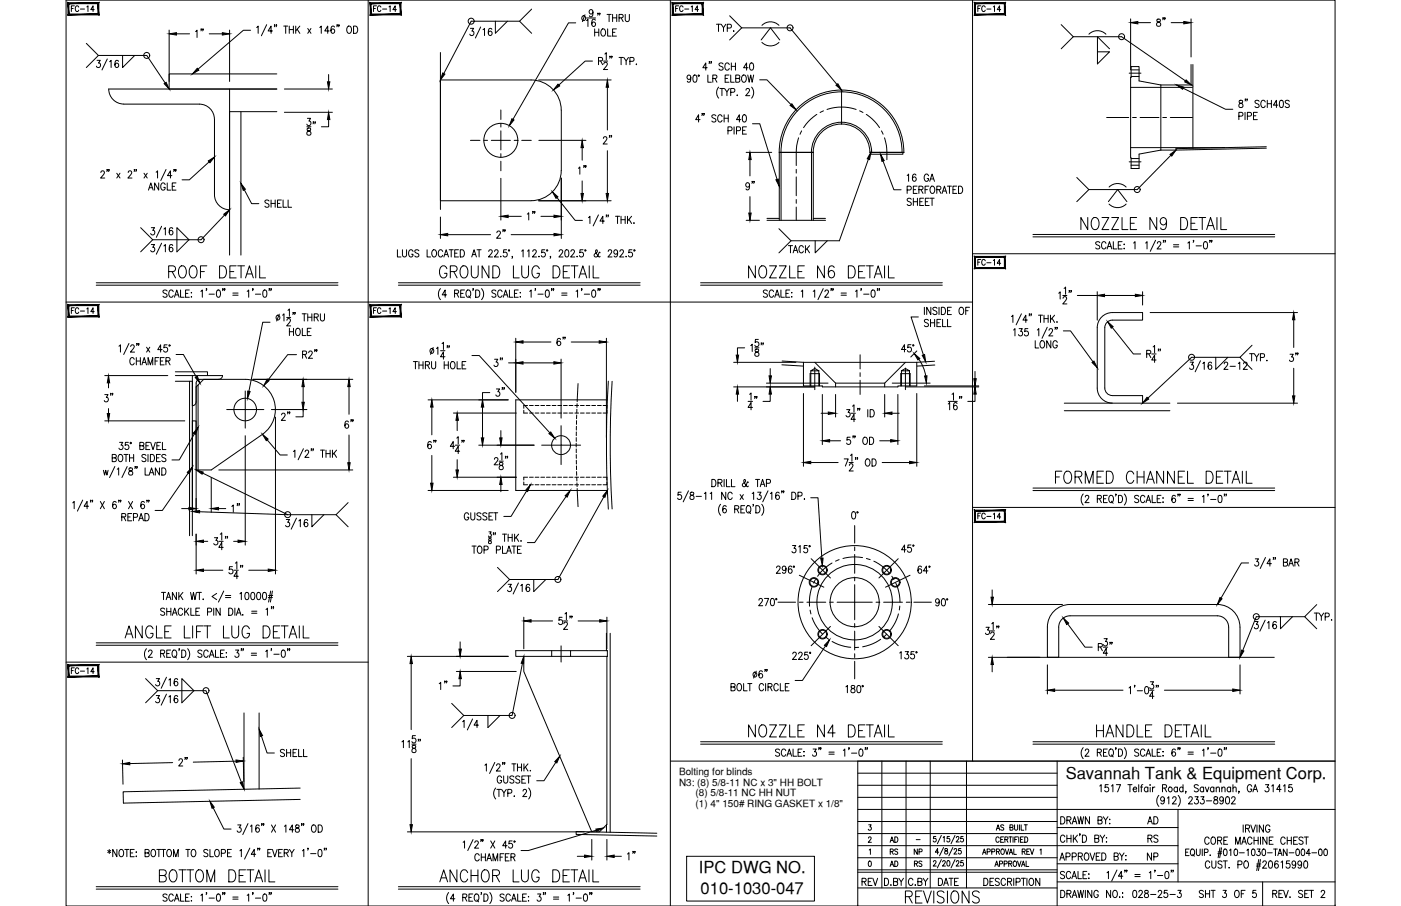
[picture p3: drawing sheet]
<svg xmlns="http://www.w3.org/2000/svg" width="432mm" height="279mm" viewBox="0 0 432 279" stroke-linecap="round" stroke-linejoin="round" font-family="sans-serif">
<defs><g id="words">
<g font-size="7.5">
<text x="324.6" y="150.3">FORMED CHANNEL DETAIL</text>
<text x="229.7" y="228.6">NOZZLE N4 DETAIL</text>
<text x="337.3" y="228.6">HANDLE DETAIL</text>
<text x="278.3" y="279.8">REVISIONS</text>
</g>
<g font-size="7.1">
<text x="332.3" y="72">NOZZLE N9 DETAIL</text>
<text x="51.2" y="86.8">ROOF DETAIL</text>
<text x="134.4" y="86.8">GROUND LUG DETAIL</text>
<text x="229.7" y="86.8">NOZZLE N6 DETAIL</text>
<text x="37.7" y="197.9">ANGLE LIFT LUG DETAIL</text>
<text x="48.3" y="273">BOTTOM DETAIL</text>
<text x="134.8" y="273">ANCHOR LUG DETAIL</text>
</g>
<g font-size="6.2">
<text x="157" y="74.8" transform="rotate(-90 157 74.8)">2&quot;</text>
<text x="151.3" y="114.3">3&quot;</text>
<text x="85.7" y="130.9">2&quot;</text>
<text x="234.6" y="127.7" transform="rotate(-90 234.6 127.7)">14&quot;</text>
</g>
<g font-size="5.7">
<text x="355.6" y="9.2">8&quot;</text>
<text x="59.3" y="12.7">1&quot;</text>
<text x="98.4" y="43" transform="rotate(-90 98.4 43)">38&quot;</text>
<text x="184.9" y="45.5">2&quot;</text>
<text x="233.5" y="60" transform="rotate(-90 233.5 60)">9&quot;</text>
<text x="166.2" y="69.1" transform="rotate(-90 166.2 69.1)">1&quot;</text>
<text x="242" y="79.4">TACK</text>
<text x="175.3" y="107.9" transform="rotate(-90 175.3 107.9)">6&quot;</text>
<text x="396.5" y="112.5">3&quot;</text>
<text x="36" y="125.2" transform="rotate(-90 36 125.2)">3&quot;</text>
<text x="156.6" y="123.5" transform="rotate(-90 156.6 123.5)">3&quot;</text>
<text x="110.1" y="133.3" transform="rotate(-90 110.1 133.3)">6&quot;</text>
<text x="135.5" y="139.7" transform="rotate(-90 135.5 139.7)">6&quot;</text>
<text x="70.6" y="159.1">1&quot;</text>
<text x="134.4" y="213.8">1&quot;</text>
<text x="54.3" y="237.4">2&quot;</text>
<text x="352.8" y="255.4">AD</text>
<text x="264.9" y="274.5">REV</text>
<text x="288.2" y="274.5">DATE</text>
</g>
<g font-size="5.3">
<text x="219.8" y="10.9">TYP.</text>
<text x="181.7" y="55" transform="rotate(-90 181.7 55)">1&quot;</text>
<text x="276.9" y="109.7">45°</text>
<text x="384.2" y="112.5">TYP.</text>
<text x="376.4" y="115">2-12</text>
<text x="142.2" y="161.6">GUSSET</text>
<text x="85.4" y="234.6">SHELL</text>
<text x="352.8" y="261.1">RS</text>
<text x="196.8" y="266.3" transform="rotate(-90 196.8 266.3)">1&quot;</text>
<text x="352.8" y="266.3">NP</text>
<text x="348.2" y="278">028-25-3</text>
<text x="368.7" y="278">SHT 3 OF 5</text>
</g>
<g font-size="5.1">
<text x="328.5" y="240.3">Savannah Tank &amp; Equipment Corp.</text>
<text x="215.4" y="269.2">IPC DWG NO.</text>
<text x="215.9" y="275.6">010-1030-047</text>
</g>
<g font-size="4.9">
<text x="21.2" y="4.9">FC-14</text>
<text x="114.3" y="4.9">FC-14</text>
<text x="207.4" y="4.9">FC-14</text>
<text x="300.6" y="4.9">FC-14</text>
<text x="300.6" y="82.9">FC-14</text>
<text x="21.2" y="98.1">FC-14</text>
<text x="114.3" y="98.1">FC-14</text>
<text x="300.6" y="161.2">FC-14</text>
<text x="21.2" y="208.8">FC-14</text>
<text x="273.4" y="261.1">AD</text>
<text x="273.4" y="268.5">AD</text>
<text x="280.8" y="268.5">RS</text>
</g>
<g font-size="4.4">
<text x="273.4" y="264.6">RS</text>
<text x="280.8" y="264.6">NP</text>
</g>
<g font-size="3.1">
<text x="209.3" y="239">Bolting for blinds</text>
<text x="209.3" y="242.3">N3: (8) 5/8-11 NC x 3&quot; HH BOLT</text>
<text x="214.4" y="245.6">(8) 5/8-11 NC HH NUT</text>
<text x="214.4" y="248.8">(1) 4&quot; 150# RING GASKET x 1/8&quot;</text>
</g>
<text font-size="2.6" x="281.5" y="260">-</text>
</g></defs>
<!-- layer: 0 -->
<g fill="none" stroke="#000" stroke-width=".31">
<path d="M20.4 0h391.1v279.4h-391.1zM113.5 0v279.4M206.6 0v279.4M299.7 0v234.7M299.7 78.3h111.8M20.4 93.2h279.3M299.7 156.5h111.8M20.4 204.2h93.1M206.6 234.7h204.9M264.4 234.7v44.7M264.4 238.4h61.4M271.8 234.7v39.1"/>
<path d="M279.3 234.7v39.1M286.7 234.7v39.1M297.9 234.7v39.1M325.8 234.7v44.7M264.4 242.2h61.4M264.4 245.9h61.4M264.4 253.3h61.4M264.4 249.6h147.1M264.4 257.1h61.4M325.8 255.2h37.3M363.1 249.6v22.4M264.4 264.5h61.4"/>
<path d="M264.4 260.8h98.7M264.4 269h61.4M264.4 273.8h61.4M264.4 268.2h61.4M325.8 272h85.7M325.8 266.4h37.3"/>
</g>
<!-- layer: DIM -->
<g fill="none" stroke="#000" stroke-width=".31">
<path d="M26.6 13.4l3.7 3.7-3.7 3.7M29.9 18.6h1l-.5 .9a.68 .68 0 0 1 .5 1 .68 .68 0 0 1-1.2-.1M30.3 17.1h14.9l5.7 8.5M33.1 18.2l-1.7 3.4M33.8 19l.4-.4v2.2M36.5 18.9l-.5-.3a1.27 1.27 0 0 0 0 2.2 .64 .64 0 0 0 .7-.6 .64 .64 0 0 0-.6-.6 .64 .64 0 0 0-.7 .5M37.8 17.1v3.7l3.7-3.7M52.1 9.3v15.8M54.4 10.4h4M64.5 10.4h4M70.8 9.3v15.8M77.2 9.3h-2.2l-14 12"/>
<path d="M79.1 8.5l.5-.5v2.3M82.2 7.6l-1.6 3.4M84 9.5h-1.4l.9-1.5v2.3M84.7 7.7h-.2h.2l-.2 .6M85.3 7.7h-.2h.2l-.2 .6M87.4 8h1.3M88.1 8v2.3M89.2 8v2.3M89.2 9.1h1.2M90.4 8v2.3M91.1 8v2.3M91.6 9l.8 1.3"/>
<path d="M92.4 8l-1.3 1.5M94.8 8.8l1 1.5M95.8 8.8l-1 1.5M98.6 8.5l.4-.5v2.3M101.5 9.5h-1.4l.9-1.5v2.3M103.1 8.4l-.6-.4a1.3 1.3 0 0 0 .1 2.3 .65 .65 0 0 0 .6-1 .65 .65 0 0 0-1.1-.1l-.1 .3M104 7.7h-.2h.2l-.2 .6M104.5 7.7h-.1h.1l-.1 .6M107.3 8.1l.1-.1a1.14 1.14 0 0 1 1 1.2 1.14 1.14 0 0 1-1 1.1 1.41 1.41 0 0 1-.1-2.2zM109 8a1.13 1.13 0 0 1 1.3 1.2 1.13 1.13 0 0 1-1.3 1.1zM145 8.7h1l-.6 .9a.68 .68 0 0 1 .6 1 .68 .68 0 0 1-1.2-.1M148.1 8.3l-1.6 3.4"/>
<path d="M148.9 9.2l.4-.5v2.3M151.6 9.1l-.6-.4a1.27 1.27 0 0 0 .1 2.3 .64 .64 0 0 0 .7-.6 .64 .64 0 0 0-.6-.7 .64 .64 0 0 0-.7 .5M152.7 6.5v3.8l3.7-3.8M163.9 10.3l-3.8-3.8h-14.9l-8.4 16.2M163.9 2.8l-3.8 3.7M177.4 7h-2.2l-17.1 29.8M180.3 4.6l-.8 2.1M180.8 6.4l.4-.5v2.3M180.8 5.5h2.8M182.6 18.8h-2.2l-8.2 7.4M182.8 3.7a.6 .6 0 0 1-.7 .6 .6 .6 0 0 1-.5-.7l.5-.7a1.23 1.23 0 0 1 .7 1.2 1.23 1.23 0 0 1-.8 1.1l-.3-.3M183.3 8.9v2.2"/>
<path d="M183.3 10h1.3M183.5 6.2l-.6-.3a1.3 1.3 0 0 0 .1 2.3 .66 .66 0 0 0 .6-1 .66 .66 0 0 0-1.1-.1l-.1 .3M184.4 4.1h-.2h.2l-.2 .6M184.5 18.8l1-.1 .2-.8-1.2-.2v2.3M184.6 8.9v2.2M184.9 4.1h-.2h.2l-.2 .6M185.1 18.8l.6 1.2M185.5 9l.2-.1a1.13 1.13 0 0 1 1 1.1 1.13 1.13 0 0 1-1 1.1 1.41 1.41 0 0 1-.2-2.1zM186 18.8h1.3M186.1 19.7l.4-.5 .5 .1 .2 .3-.3 .8-.9 1h1.3M186.4 16.7l.5-.5v2.3M187.1 4.4h1.3"/>
<path d="M187.3 8.9v2.2h1.1M187.7 4.4v2.3M188.1 17.4h-.2h.2l-.2 .5M188.6 17.4h-.2h.2l-.2 .5M188.8 4.4v2.3M188.8 5.5h1.3M188.8 10h.7M190 8.9h-1.2v2.2h1.2M190.1 4.4v2.3M190.8 5.5l1.1-.1 .1-.7-1.2-.3v2.3M190.8 17.7h1.3M191.4 5.5l.7 1.2"/>
<path d="M191.4 17.7v2.3M192.3 17.7l.7 1.1v1.2M192.7 4.4v1.6l.6 .7 .6-.3 .1-2M193.7 17.7l-.7 1.1M194.1 18.9l1.1-.1 .2-.3-.2-.7-1.1-.1v2.3M196.1 19.7v.3zM218.7 19.1h-.2h.2l-.2 .5M219.2 19.1h-.1h.1l-.1 .5M222.9 19.7l-.5-.3-.8 .3 .2 .6 1 .5-.1 .7-.6 .1-.5-.3M224.8 19.9a.7 .7 0 0 0-.9-.5 .7 .7 0 0 0-.5 .9v.5a.7 .7 0 0 0 .5 .8 .7 .7 0 0 0 .9-.5M225.4 19.4v2.2M226.7 19.4v2.2"/>
<path d="M228.6 8.6h14.9l14.5 17.5M231.3 19.5l.4-.1a1.38 1.38 0 0 1 0 2.2h-.2a1.58 1.58 0 0 1-.2-2.1zM234.6 12.3l2.9-3.7 2.8 3.7M234.8 13.1a3.7 3.7 0 0 0 5.3 0M234.8 7.8a3.7 3.7 0 0 1 5.3 0M327.1 7.6l3.7 3.7M330.8 11.3h14.9l19.7 13.6M330.8 11.3l-3.7 3.7M335.6 10.5a3.7 3.7 0 0 1 5.3 0M342 15l-3.8-3.7v8.4l3.8-3.7h-3.8M348.5 5.8v15.7M350.7 7h3.9"/>
<path d="M361 7h3.8M367.1 5.8v11.8M87.7 27.5h14.7M87.7 34.6h14.7M101.3 36.9v2.2h-2.2M101.3 23v2.2M166 24.7h22.4M187.2 26.9v13.2M212.9 23.9a.6 .6 0 0 1-.6 .6 .6 .6 0 0 1-.6-.7l.6-.7a1.21 1.21 0 0 1 .7 1.2 1.21 1.21 0 0 1-.8 1.1l-.4-.4M213.8 23.2l.5-.1a1.38 1.38 0 0 1 0 2.3h-.2a1.58 1.58 0 0 1-.3-2.2zM215.2 23.2h.3v.3h-.3zM215.8 36.9h-1.4l.9-1.5v2.2"/>
<path d="M216.5 35.1h-.2h.2l-.2 .5M217 35.1h-.1h.1l-.1 .5M218 20.9h-1.4l.9-1.5v2.2M218.2 23.1v2.3h1M219.7 24.2l1.1-.1 .1-.8-1.2-.2v2.3M220.3 24.2l.7 1.2M220.6 35.7a.66 .66 0 0 0-.7-.3 .66 .66 0 0 0-.5 .5l1.2 1.1v.3l-.4 .3-.8-.3M221.5 26.9a2.57 2.57 0 0 0 0 3.4M221.9 27.3h1.2M222.5 27.3v2.2M222.5 35.9a.7 .7 0 0 0-.8-.5 .7 .7 0 0 0-.5 .9v.5a.7 .7 0 0 0 .5 .8 .7 .7 0 0 0 .8-.5M223.2 35.4v2.2"/>
<path d="M223.2 36.5h1.3M223.3 27.3l.7 1v1.2M223.5 24.2h.7M224.5 35.4v2.2M224.7 23.1h-1.2v2.3h1.2M224.8 27.3l-.8 1M225.2 23.1v2.3h1.1M225.2 28.4l1.1-.1 .1-.8-1.2-.2v2.2M225.4 20.5h1.3M226.3 39.1v2.3M226.8 24.2l1-.1 .2-.3-.2-.6-1-.1v2.3l1.1-.3 .1-.5-.4-.4M227.2 29.3v.2z"/>
<path d="M228.3 36.9h-1.3l.9-1.5v2.2M228.9 23.2l.2-.1a1.13 1.13 0 0 1 .9 1.1 1.13 1.13 0 0 1-.9 1.2 1.41 1.41 0 0 1-.2-2.2zM229.1 35.5l.2-.1a1.3 1.3 0 0 1 .2 2.2h-.2a1.56 1.56 0 0 1-.2-2.1zM229.9 27.8l.4-.5h.4l.3 .4-.3 .7-.9 1.1h1.3M230.1 39.1h-1.2v2.3h1.2M230.5 23.1l.4 2.3 .5-2.3 .4 2.3 .5-2.3M230.5 20.9h-1.3l.9-1.5v2.2M231.6 26.9a2.57 2.57 0 0 1 0 3.4M231.9 38.2h2.3l5.3 17.1M234.1 24.6h2.3l7.4 7.7M364.7 27.2l13 6.5h2.3M381.8 35.8l1.1-.1 .2-.3-.2-.6-1.1-.2v2.3"/>
<path d="M382 31v.7a.82 .82 0 0 1 1 .4 .82 .82 0 0 1-.4 1.1 .73 .73 0 0 1-.8-.8 .73 .73 0 0 1 .9-.6l.3-.6a.66 .66 0 0 0-1-.2zM383.7 34.6v2.3M383.9 30.6h-.2h.2l-.2 .5M384.5 30.6h-.2h.2l-.2 .5M384.5 35.8l1-.1 .2-.3-.2-.6-1-.2v2.3M386.3 35.7h.8M387.5 34.6h-1.2v2.3h1.2M388.1 31.2l-.5-.3-.8 .3 .2 .6 1 .5 .1 .6-.5 .3-.8-.3M390 31.5a.7 .7 0 0 0-.9-.6 .7 .7 0 0 0-.5 .9v.5a.7 .7 0 0 0 .5 .9 .7 .7 0 0 0 .9-.6M390.6 30.9v2.3M390.6 32h1.3M391.9 30.9v2.3"/>
<path d="M393.8 32.4h-1.3l.9-1.5v2.3M394.6 31l.4-.1a1.44 1.44 0 0 1 0 2.3h-.2a1.65 1.65 0 0 1-.2-2.2zM397.4 31.2l-.5-.3-.8 .3 .2 .6 1 .5 .1 .6-.5 .3-.8-.3M31.1 53.2l.4-.5 .5 .1 .2 .3-.3 .7-.9 1.1h1.3M33.1 52.4h-.2h.2l-.2 .5M33.6 52.4h-.2h.2l-.2 .5M36 53.4l1 1.5M37 53.4l-1 1.5M39.5 53.2l.4-.5h.3l.4 .4-.3 .7-.9 1.1h1.3M41.5 52.4h-.2h.2l-.2 .5M42 52.4h-.1h.1l-.1 .5M44.4 53.4l1 1.5"/>
<path d="M45.4 53.4l-1 1.5M45.8 58.6l.7-2.2 .7 2.2M46 57.9h.9M48.1 53.1l.5-.4v2.2M48.9 56.4v2.2l-1.3-2.2v2.2M50.9 56.9a.7 .7 0 0 0-.8-.5 .7 .7 0 0 0-.5 .9v.5a.7 .7 0 0 0 .6 .8 .7 .7 0 0 0 .7-.8h-.4M51.2 52.3l-1.6 3.4M51.5 56.4v2.2h1.1M53 54.2h-1.4l.9-1.5v2.2M53.1 57.5h.7M53.7 52.4h-.2h.2l-.2 .5M54.3 52.4h-.2h.2l-.2 .5"/>
<path d="M54.3 56.4h-1.2v2.2h1.2M64.5 49.9l-6.1 5.6h-2.3M75.3 58.5l2.3 4.3h2.2M154.4 55v12.9M166.1 43.3h14.5M173 54.9v18.6M179.4 45.5v3.9M179.4 55.8v3.9M187.2 46.5v13.2M224.4 40.3l1-.1 .2-.3-.2-.7-1-.1v2.3M227 40.3l1.1-.1 .1-.3-.1-.7-1.1-.1v2.3M228.9 40.2h.7"/>
<path d="M230 47h7.8M231.1 49.2v5.1M267.7 49.1l-9 25.2h-14.9l-3.7 3.7M272.2 49.7l3.3 8.8h2.2M279.6 54.1l.4-.4v2.2M279.6 58.6l1.1-.1 .1-.9-.4-.2h-.8v2.2M281.5 58.5h.7M282.3 54l-.4-.3a1.26 1.26 0 0 0-.7 1.1 1.26 1.26 0 0 0 .7 1.1 .65 .65 0 0 0 .5-.9 .65 .65 0 0 0-1.1-.1l-.1 .3M282.7 57.4h-1.2v2.2h1.2M283.2 58.5l1.1-.1 .1-.8-.4-.2h-.8v2.2M283.8 58.5l.7 1.1M285.1 58.5h.7"/>
<path d="M286.2 54.2a.7 .7 0 0 0-.8-.5 .7 .7 0 0 0-.6 .8v.6a.7 .7 0 0 0 .7 .8 .7 .7 0 0 0 .7-.8h-.4M286.3 57.4h-1.2v2.2M286.6 55.9l.7-2.2 .7 2.2M286.8 55.2h.9M287 57.5l.2-.1a1.14 1.14 0 0 1 .9 1.1 1.14 1.14 0 0 1-.9 1.1 1.39 1.39 0 0 1-.2-2.1zM288.7 58.5l1.1-.1 .2-.3-.2-.6-1.1-.1v2.2M289.4 58.5l.6 1.1M290.4 59.6l.7-2.2 .7 2.2M290.6 58.9h.9M292 57.4h1.2M292.6 57.4v2.2M293.7 58.5h.7"/>
<path d="M294.9 57.4h-1.2v2.2h1.2M295.4 57.4a1.13 1.13 0 0 1 1.3 1.1 1.13 1.13 0 0 1-1.3 1.1zM331.9 54.7l3.7 3.8M335.6 58.5l-3.7 3.7M341.8 57.7a3.7 3.7 0 0 1 5.3 0M360.9 47.9l-10.4 10.6h-14.9M43.3 70.2l3.8 3.7-3.8 3.8M46.6 75.4h1l-.5 .9a.68 .68 0 0 1 .5 1 .68 .68 0 0 1-1.2-.1M46.6 70.2h1l-.5 .9a.68 .68 0 0 1 .5 1 .68 .68 0 0 1-1.2-.1M49.8 75l-1.6 3.4M49.8 69.8l-1.6 3.4M50.5 75.8l.5-.4v2.3"/>
<path d="M50.5 70.6l.5-.4v2.3M53.2 75.7l-.5-.3a1.3 1.3 0 0 0 .1 2.3 .65 .65 0 0 0 .5-1 .65 .65 0 0 0-1.1-.1v.3M53.2 70.5l-.5-.3a1.3 1.3 0 0 0 .1 2.3 .66 .66 0 0 0 .5-1 .66 .66 0 0 0-1.1-.1v.3M54.5 70.2l3.8 3.7-3.8 3.8zM69.2 66.3l-7.2 7.6h-14.9M82.9 62l-.4-.3-.9 .3 .2 .5 .9 .4 .2 .7a.74 .74 0 0 1-1.3 0M83.5 61.7v2.2M83.5 62.7h1.3M84.8 61.7v2.2M85.5 62.7h.8M86.7 61.7h-1.2v2.2h1.2M87.2 61.7v2.2h1.1"/>
<path d="M88.8 61.7v2.2h1.1M122.5 77v2.2h1.1M124 77v1.6l.6 .6 .6-.3 .1-1.9M127.3 77.6a.7 .7 0 0 0-.8-.6 .7 .7 0 0 0-.6 .9v.5a.7 .7 0 0 0 .7 .9 .7 .7 0 0 0 .7-.9h-.4M129.1 77.3l-.4-.3-.9 .3 .2 .6 .9 .4 .2 .3v.3l-.4 .3-.9-.3M131.6 77v2.2h1.1M133.5 77.1l.1-.1a1.13 1.13 0 0 1 1 1.1 1.13 1.13 0 0 1-1 1.1 1.39 1.39 0 0 1-.1-2.1zM135.7 66.9v6.6M136.4 77.6a.7 .7 0 0 0-.8-.6 .7 .7 0 0 0-.5 .9v.5a.7 .7 0 0 0 .5 .8 .7 .7 0 0 0 .8-.5M136.8 79.2l.7-2.2 .7 2.2M137.1 78.5h.9M138 72.4h13.2"/>
<path d="M138.4 77h1.3M139.1 77v2.2M140.1 78.1h.8M141.3 77h-1.2v2.2M141.9 77a1.13 1.13 0 0 1 1.3 1.1 1.13 1.13 0 0 1-1.3 1.1zM145.4 79.2l.7-2.2 .7 2.2M145.7 78.5h.9M147 77h1.3M147.7 77v2.2M150.6 77.6l.4-.6h.4l.3 .4-.3 .8-.9 1h1.3M152.4 77.6l.4-.6 .6 .1 .1 .3-.2 .8-.9 1h1.2M156.1 77h-.8l-.1 1a.7 .7 0 0 1 1 0 .7 .7 0 0 1-.1 1 .7 .7 0 0 1-1-.2"/>
<path d="M156.6 66.7h4.1M156.7 77.1h.3v.3h-.3zM157.5 72.4h13.3M160.8 77.4l.4-.4v2.2M162.6 77.4l.4-.4v2.2M164.2 77.6l.4-.6h.3l.4 .4-.3 .8-.9 1h1.3M166 61.9h22.4M166.7 66.7h4.1M167.9 77h-.9l-.1 1a.7 .7 0 0 1 1 0 .7 .7 0 0 1-.1 1 .7 .7 0 0 1-1-.2M168.5 77.1h.3v.3h-.3zM171.7 60.9l5.6 7.1h2.2M172.3 77.6l.4-.6h.4l.3 .4-.2 .8-.9 1h1.2"/>
<path d="M174.3 77.1l.5-.1a1.42 1.42 0 0 1 0 2.2h-.2a1.62 1.62 0 0 1-.3-2.1zM176 77.6l.3-.6h.4l.4 .4-.3 .8-.9 1h1.2M179.7 77h-.9l-.1 1a.69 .69 0 0 1 1 0 .69 .69 0 0 1-.1 1 .69 .69 0 0 1-1-.2M180.3 77.1h.2v.3h-.2zM181.4 67.1l.4-.4v2.2M184.4 66.3l-1.6 3.4M184.9 78l-.2-.2-.9 1.4h-.3l-.4-.4 .1-.4 .8-.6 .1-.5-.3-.3-.2 .3 .2 .9 .7 .9 .3 .1 .1-.2M186.3 68.2h-1.4l.9-1.5v2.2M187 66.4h-.2h.2l-.2 .5M187.5 77.6l.3-.6 .6 .1 .1 .3-.2 .8-.9 1h1.2M187.5 66.4h-.2h.2l-.2 .5M189.7 66.7h1.3"/>
<path d="M190.3 66.7v2.2M190.4 77.8a.6 .6 0 0 1-.7 .6 .6 .6 0 0 1-.5-.7l.5-.7a1.21 1.21 0 0 1 .7 1.2 1.21 1.21 0 0 1-.8 1l-.3-.3M191.1 77.6l.3-.6 .6 .1 .2 .3-.3 .8-.9 1h1.3M191.4 66.7v2.2M191.4 67.8h1.3M192.7 66.7v2.2M193 79v.2zM193.4 66.7v2.2M193.9 67.6l.8 1.3M194.7 66.7l-1.3 1.5M194.8 77h-.9l-.1 1a.7 .7 0 0 1 1 0 .7 .7 0 0 1-.1 1 .7 .7 0 0 1-1-.2M195.4 77.1h.2v.3h-.2z"/>
<path d="M195.4 68.7v.2zM230 67.9h4.1M231.1 60.6v5.1M240.1 70.5l3.7 3.8M251.2 74.3v3.7l3.8-3.7M280.9 61.5a.67 .67 0 0 0-.8-.4 .67 .67 0 0 0-.5 .6l1.3 1v.4l-.5 .3-.8-.3M281.5 61.1v2.3M281.5 62.2h1.3M282.8 61.1v2.3M283.5 62.2h.7M284.6 61.1h-1.1v2.3h1.1M285.2 62.2h.7"/>
<path d="M286.4 61.1h-1.2v2.3h1.2M286.6 61.1h1.3M287.3 61.1v2.3M318.4 72.3h74.5M318.4 73h74.5M339 74.8l-.5-.3-.8 .3 .2 .6 1 .5 .1 .6-.5 .3-.8-.3M340.9 75.1a.7 .7 0 0 0-.9-.6 .7 .7 0 0 0-.5 .9v.5a.7 .7 0 0 0 .5 .9 .7 .7 0 0 0 .9-.6M341.2 76.8l.7-2.3 .8 2.3M341.5 76h.9M341.6 62.2l2.9-3.7 2.8 3.7M341.8 62.9a3.7 3.7 0 0 0 5.3 0M343.1 74.5v2.3h1.1"/>
<path d="M344.7 75.6h.7M345.8 74.5h-1.1v2.3h1.1M346.5 75.3v.2zM346.5 76.6v.2zM349.4 75l.4-.5v2.3M353.1 75l.4-.5v2.3M356.2 74.1l-1.7 3.4M356.7 75.1l.4-.6 .5 .1 .2 .4-.3 .7-.9 1.1h1.3M358.7 74.2h-.2h.2l-.2 .5M359.2 74.2h-.1h.1l-.1 .5M361.7 75.5h1.6M361.7 76.1h1.6"/>
<path d="M366.1 75l.5-.5v2.3M367.9 74.2h-.2h.2l-.2 .5M368.6 75.8h1.7M371.2 74.6l.4-.1a1.4 1.4 0 0 1 0 2.3h-.1a1.58 1.58 0 0 1-.3-2.2zM373 74.2h-.2h.2l-.2 .5M373.5 74.2h-.2h.2l-.2 .5M29.7 87.2h74.5M29.7 87.9h74.5M51.5 89.7l-.5-.3-.8 .3 .2 .6 1 .5 .1 .6-.5 .3-.8-.3M53.4 90a.7 .7 0 0 0-.9-.6 .7 .7 0 0 0-.5 .9v.5a.7 .7 0 0 0 .5 .9 .7 .7 0 0 0 .9-.6M53.8 91.7l.7-2.3 .7 2.3M54 90.9h.9"/>
<path d="M55.6 89.4v2.3h1.1M57.2 90.5h.7M58.4 89.4h-1.2v2.3h1.2M59 90.2v.2zM59 91.5v.2zM61.9 89.9l.5-.5v2.3M63.7 89.1h-.2h.2l-.2 .5M64.4 90.7h1.7M67 89.5l.4-.1a1.4 1.4 0 0 1 0 2.3h-.2a1.6 1.6 0 0 1-.2-2.2zM68.8 89.1h-.2h.2l-.2 .5M69.3 89.1h-.2h.2l-.2 .5M71.8 90.4h1.6"/>
<path d="M71.8 91h1.6M76.2 89.9l.4-.5v2.3M78 89.1h-.2h.2l-.2 .5M78.7 90.7h1.6M81.3 89.5l.4-.1a1.4 1.4 0 0 1 0 2.3h-.2a1.58 1.58 0 0 1-.2-2.2zM83.1 89.1h-.2h.2l-.2 .5M83.2 99.4h-2.2l-4.3 21.3M83.6 89.1h-.2h.2l-.2 .5M86.1 96.9l-.8 2.1M87.1 97.2l.4-.4v2.2M88.3 97.9h1.3M88.4 98.8l.4-.5 .5 .1 .2 .3-.3 .7-.9 1.1h1.3"/>
<path d="M88.8 95.7l.4-.4v2.2M90.4 96.5h-.2h.2l-.2 .5M91 96.5h-.2h.2l-.2 .5M93.1 96.8h1.3M93.8 96.8v2.2M94.8 96.8v2.2M94.8 97.8h1.3M96.1 96.8v2.2M96.8 97.8l1.1-.1 .1-.7-1.2-.2v2.2M97.5 97.8l.6 1.2M98.7 96.8v1.6l.6 .6 .6-.3 .1-1.9M122.8 87.2h74.5"/>
<path d="M122.8 87.9h74.5M135.8 89a2.57 2.57 0 0 0 0 3.4M137.6 90.9h-1.3l.9-1.5v2.3M140.1 90.5l1.1-.1 .2-.3-.2-.6-1.1-.1v2.3M140.7 90.5l.7 1.2M142 90.5h.7M143.2 89.4h-1.2v2.3h1.2M144 89.5l.2-.1a1.14 1.14 0 0 1 .9 1.2 1.14 1.14 0 0 1-.9 1.1 1.43 1.43 0 0 1-.2-2.2zM144.4 91.2l.6 .7M145.9 89.1h-.2h.2l-.2 .5M146.6 89.4a1.13 1.13 0 0 1 1.3 1.2 1.13 1.13 0 0 1-1.3 1.1zM148.4 89a2.57 2.57 0 0 1 0 3.4"/>
<path d="M152.8 89.7l-.4-.3-.8 .3 .2 .6 1 .5v.6l-.4 .3-.8-.3M154.7 90a.7 .7 0 0 0-.8-.6 .7 .7 0 0 0-.5 .9v.5a.7 .7 0 0 0 .5 .9 .7 .7 0 0 0 .8-.6M155.1 91.7l.7-2.3 .8 2.3M155.4 90.9h.9M157 89.4v2.3h1.1M158.6 90.5h.7M159.7 89.4h-1.1v2.3h1.1M160.4 90.2v.2zM160.4 91.5v.2zM163.3 89.9l.4-.5v2.3M165.1 89.1h-.2h.2l-.2 .5M165.8 90.7h1.6"/>
<path d="M168.3 89.5l.5-.1a1.44 1.44 0 0 1 0 2.3h-.2a1.58 1.58 0 0 1-.3-2.2zM170.1 89.1h-.2h.2l-.2 .5M170.7 89.1h-.2h.2l-.2 .5M173.1 90.4h1.7M173.1 91h1.7M177.5 89.9l.5-.5v2.3M179.4 89.1h-.2h.2l-.2 .5M180.1 90.7h1.6M182.6 89.5l.5-.1a1.4 1.4 0 0 1 0 2.3h-.2a1.6 1.6 0 0 1-.3-2.2zM184.4 89.1h-.2h.2l-.2 .5M185 89.1h-.2h.2l-.2 .5M215.9 87.2h74.5"/>
<path d="M215.9 87.9h74.5M236.5 89.7l-.4-.3-.8 .3 .1 .6 1 .5 .1 .6-.4 .3-.8-.3M238.4 90a.7 .7 0 0 0-.8-.6 .7 .7 0 0 0-.5 .9v.5a.7 .7 0 0 0 .5 .9 .7 .7 0 0 0 .8-.6M238.8 91.7l.7-2.3 .7 2.3M239.1 90.9h.9M240.7 89.4v2.3h1.1M242.2 90.5h.8M243.4 89.4h-1.2v2.3h1.2M244 90.2v.2zM244 91.5v.2zM246.9 89.9l.5-.5v2.3M250.6 89.9l.5-.5v2.3"/>
<path d="M253.7 89l-1.6 3.4M254.3 90l.3-.6 .6 .1 .1 .4-.2 .7-.9 1.1h1.2M256.2 89.1h-.1h.1l-.1 .5M256.8 89.1h-.2h.2l-.2 .5M259.2 90.4h1.7M259.2 91h1.7M263.7 89.9l.4-.5v2.3M265.5 89.1h-.2h.2l-.2 .5M266.2 90.7h1.6M268.7 89.5l.5-.1a1.4 1.4 0 0 1 0 2.3h-.2a1.58 1.58 0 0 1-.3-2.2zM270.6 89.1h-.2h.2l-.2 .5M271.1 89.1h-.2h.2l-.2 .5"/>
<path d="M283 97.7h-2.2l3.8 11.8M284.9 94.8v2.2M286.2 98.8l-.5-.3-.8 .3 .2 .5 .9 .5 .2 .3v.3l-.5 .3-.8-.3M286.8 98.5v2.2M286.8 99.5h1.3M286.9 94.8v2.2l-1.3-2.2v2.2M288.1 98.5v2.2M288.8 95.1l-.5-.3-.8 .3 .2 .5 1 .6 .1 .5-.5 .3-.8-.3M288.8 99.5h.7M289.4 94.8v2.2M290 98.5h-1.2v2.2h1.2M290.1 94.8a1.13 1.13 0 0 1 1.3 1.1 1.13 1.13 0 0 1-1.3 1.1z"/>
<path d="M290.5 98.5v2.2h1.1M292 98.5v2.2h1.1M292 95.8h.8M293.2 94.8h-1.2v2.2h1.2M295.9 94.9l.2-.1a1.14 1.14 0 0 1 .9 1.1 1.14 1.14 0 0 1-.9 1.1 1.43 1.43 0 0 1-.2-2.1zM297.6 95.8h.8M298.8 94.8h-1.2v2.2M311.7 97.6l.5-.4v2.2M314.8 96.8l-1.6 3.4M316.6 98.7h-1.3l.9-1.5v2.2M317.4 96.9h-.2h.2l-.2 .5M317.9 96.9h-.2h.2l-.2 .5"/>
<path d="M320.1 97.2h1.2M320.7 97.2v2.2M321.8 97.2v2.2M321.8 98.3h1.2M323 97.2v2.2M323.8 97.2v2.2M324.2 98.1l.8 1.3M325 97.2l-1.2 1.5M325.7 99.3h.2zM326.3 90.4l.4-.4v2.2M327.6 91.1h1.2M327.6 92l.4-.5 .5 .1 .2 .3-.2 .8-.9 1h1.2"/>
<path d="M328 88.9l.4-.4v2.2M329.6 89.7h-.1h.1l-.1 .5M330.2 89.7h-.2h.2l-.2 .5M332 91.1h6.2M338.2 90v8.7M340.4 91.1h9.5M352.1 90v4.1M354.5 96.4h45.4M398.7 98.6v8.6M32.3 115.8h19.4M33.4 118.1v1.5M36.7 106.8l.4-.5v2.3"/>
<path d="M39.8 105.9l-1.7 3.4M40.3 106.9l.4-.6h.3l.4 .5-.3 .7-.9 1.1h1.3M41.4 110.8a.7 .7 0 0 0-.9-.5 .7 .7 0 0 0-.5 .8v.6a.7 .7 0 0 0 .5 .8 .7 .7 0 0 0 .9-.5M42 110.3v2.2M42 111.3h1.3M42.3 106h-.2h.2l-.2 .6M42.8 106h-.1h.1l-.1 .6M43.3 110.3v2.2M43.7 112.5l.8-2.2 .7 2.2M44 111.8h.9M45.2 107.1l1 1.5M45.6 112.5v-2.2l.8 2.2 .7-2.2v2.2"/>
<path d="M46.2 107.1l-1 1.5M47.8 111.3h.7M49 110.3h-1.2v2.2M49.4 111.3h.7M50 107.8h-1.4l.9-1.5v2.3M50.6 110.3h-1.2v2.2h1.2M51.1 111.3l1.1-.1 .1-.7-1.2-.2v2.2M51.5 106.3h-.9l-.1 1a.7 .7 0 0 1 1 0 .7 .7 0 0 1-.1 1 .7 .7 0 0 1-1-.2M51.8 111.3l.6 1.2M52.1 106.4h.3v.3h-.3zM54.3 109.3h2.2l4 6.9M77.9 117h30.8"/>
<path d="M89.2 101.2v2.3M89.2 102.3h1.3M90.5 101.2v2.3M91.4 109.4h-2.7l-6.1 7.8M91.5 101.3l.2-.1a1.14 1.14 0 0 1 .9 1.2 1.14 1.14 0 0 1-.9 1.1 1.44 1.44 0 0 1-.2-2.2zM93.2 101.2v2.3h1.1M93.3 109.3l1-.1 .2-.3-.2-.5-1-.2v2.3M93.4 119.2v4.9M93.9 109.3l.6 1.2M94.7 102.3h.7M95.1 108.8l.4-.6h.4l.3 .5-.2 .7-.9 1.1h1.2M95.9 101.2h-1.2v2.3h1.2"/>
<path d="M97.1 107.9h-.1h.1l-.1 .6M97.7 107.9h-.2h.2l-.2 .6M107.6 119.2v8.6M127.4 111.5h1.3M128 111.5v2.2M129.1 111.5v2.2M129.1 112.6h1.3M130.4 111.5v2.2M131.1 112.6l1.1-.1 .2-.4-.2-.5-1.1-.1v2.2M131.7 112.6l.7 1.1M133 111.5v1.6l.6 .6 .6-.3 .1-1.9M133.5 107.1l-.8 2.2"/>
<path d="M134.5 107.5l.5-.5v2.3M135.8 108.2h1.3M136.2 106l.5-.4v2.2M136.9 112.6h1.3M136.9 111.5v2.2M137.1 110h-1.3l.9-1.5v2.3M137.9 106.7h-.1h.1l-.1 .6M138.2 111.5v2.2M138.5 106.7h-.2h.2l-.2 .6M139.2 111.6l.1-.1a1.14 1.14 0 0 1 1 1.1 1.14 1.14 0 0 1-1 1.1 1.45 1.45 0 0 1-.1-2.1zM140.9 111.5v2.2h1.1M142.4 112.6h.8"/>
<path d="M143.6 111.5h-1.2v2.2h1.2M145.5 109.6h2.2l21.8 23.9M156.7 111.9h2.3M159 104.3v16.7M161.2 105.5h8.6M161.2 111.9h9.5M172.9 110.7v18.2M176.1 105.5h8.6M186.9 104.3v30.7M226.1 119.3h25M226.1 111.7h19.2M229.5 107.3h-2.2v2.2"/>
<path d="M231.4 106.6l.4-.4v2.2M232.6 107.3h1.3M232.8 107.8v.6a.88 .88 0 0 1 1 .4 .88 .88 0 0 1-.1 1l-.2 .1a.72 .72 0 0 1-.9-.8 .72 .72 0 0 1 1-.6l.2-.5a.66 .66 0 0 0-1-.2zM233.7 104.7h-.9l-.1 .9a.7 .7 0 0 1 1.1 0 .7 .7 0 0 1-.1 1.1 .7 .7 0 0 1-1.1-.2M234.7 105.8h-.2h.2l-.2 .6M235.3 105.8h-.2h.2l-.2 .6M236.2 118.2h19M237.4 113.7v2.2M275 118.2h11.7M279.1 119.3h22.6M283.2 110.8a12.9 12.9 0 0 1 2.1 5.1M284.9 119h16.8"/>
<path d="M300.5 114.6v2.2M312.4 101.8l.4-.5v2.3M314.1 101.3h1l-.5 .9a.68 .68 0 0 1 .5 1 .68 .68 0 0 1-1.2 0M316.8 101.3h-.9l-.1 1a.7 .7 0 0 1 1 0 .7 .7 0 0 1-.1 1 .7 .7 0 0 1-1-.1M319.1 105.1v2.2h1.1M319.7 101.8l.5-.5v2.3M320.9 105.2l.2-.1a1.14 1.14 0 0 1 .9 1.1 1.14 1.14 0 0 1-.9 1.1 1.45 1.45 0 0 1-.2-2.1zM322.8 100.9l-1.6 3.4M323.3 101.9l.4-.6 .5 .2 .2 .3-.3 .7-.9 1.1h1.3M323.9 105.1v2.2l-1.3-2.2v2.2M325.3 101h-.2h.2l-.2 .6M325.9 101h-.2h.2l-.2 .6"/>
<path d="M325.9 105.6a.7 .7 0 0 0-.9-.5 .7 .7 0 0 0-.5 .8v.6a.7 .7 0 0 0 .7 .8 .7 .7 0 0 0 .7-.8h-.5M327.7 102h2.2l7 9.6M342.8 101l6.5 8.2h2.3M353.4 109.1l1.1-.1 .1-.8-1.2-.2v2.3M354.1 109.1l.6 1.2M355 109.2h1.3M355.4 107l.5-.4v2.2M356.3 111h-1.3l.9-1.5v2.3M357.1 107.7h-.1h.1l-.1 .5M357.7 107.7h-.2h.2l-.2 .5M366.8 111.7h1l-.5 .8a.68 .68 0 0 1 .5 1.1 .68 .68 0 0 1-1.2-.1M370 111.3l-1.6 3.4"/>
<path d="M370.7 112.1l.5-.4v2.2M373.4 112l-.5-.3a1.3 1.3 0 0 0 .1 2.2 .65 .65 0 0 0 .5-.9 .65 .65 0 0 0-1.1-.1l-.1 .3M382.2 110.2h-14.9l-13.5 12.6M385.9 106.5l-3.7 3.7 3.7 3.7M398.7 113.6v8.5M32.3 129.8h24.7M33.4 126v1.6M36.9 136.4h.9l-.5 .9a.68 .68 0 0 1 .5 1 .68 .68 0 0 1-1.1-.1M39.6 136.4h-.9l-.1 1a.7 .7 0 0 1 1 0 .7 .7 0 0 1-.1 1 .7 .7 0 0 1-1-.2M40.1 136.5h.3v.3h-.3zM43.1 137.5l1.1-.1 .2-.3-.2-.6-1.1-.1v2.2l1.2-.2 .1-.5-.5-.4M45 137.5h.7"/>
<path d="M46.2 136.4h-1.2v2.2h1.2M46.4 136.4l.8 2.2 .7-2.2M48.3 137.5h.8M49.5 136.4h-1.2v2.2h1.2M50.1 136.4v2.2h1M59.9 133.8l-4.7 8h-2.2M75.6 134.4v33.7M82.4 135.7l3.9 4.6h2.3M83.7 126.3h10.9M84.9 128.6v48.4M90.4 139.2l.5-.4v2.3M93.4 126.3v2.2h-2.2"/>
<path d="M93.5 138.4l-1.6 3.4M94 139.3l.4-.5h.4l.3 .4-.2 .8-.9 1.1h1.2M96 138.5h-.1h.1l-.1 .5M96.6 138.5h-.2h.2l-.2 .5M98.8 138.8h1.2M99.4 138.8v2.3M100.5 138.8v2.3M100.5 139.9h1.2M101.7 138.8v2.3M102.5 138.8v2.3M102.9 139.8l.8 1.3M103.7 138.8l-1.2 1.5"/>
<path d="M107.6 134.2v8.5M131.9 123.3h24.7M133.1 125.5v8.6M139.7 127.4h19.4M140.1 137.6h-1.3l.9-1.4v2.2M140.3 137.3h1.4M140.8 135.1l.4-.4v2.2M140.9 129.6v3.2M141.7 139.1h-1.4l.9-1.5v2.3M142.5 135.8h-.2h.2l-.2 .6M143 135.8h-.1h.1l-.1 .6M147.6 137.3h17"/>
<path d="M148.7 125.5v9.5M151 121.1h-2.3v2.2M154.4 132.8v2.2M227.3 121.5v2.3M237.4 121.5v2.3h-2.2M247.6 121.3v22.5M253.1 127.4h2.2M253.4 121.6v15.5M255.7 135.9h3.4M257.5 121.6v7M260.9 126.3h1l-.5 .9a.68 .68 0 0 1 .5 1 .68 .68 0 0 1-1.1-.1M262 134.8h-.9l-.1 1a.7 .7 0 0 1 1.1 0 .7 .7 0 0 1-.1 1 .7 .7 0 0 1-1.1-.2"/>
<path d="M262.3 127.4h1.4M262.7 125.3l.5-.5v2.3M263 134.5h-.2h.2l-.2 .5M263.6 134.5h-.2h.2l-.2 .5M263.7 129.3h-1.4l.9-1.5v2.2M264.5 126h-.2h.2l-.2 .5M265 126h-.2h.2l-.2 .5M266.3 134.9l.2-.1a1.13 1.13 0 0 1 .9 1.1 1.13 1.13 0 0 1-.9 1.2 1.41 1.41 0 0 1-.2-2.2zM267.5 126.3v2.3M268 134.8a1.13 1.13 0 0 1 1.3 1.1 1.13 1.13 0 0 1-1.3 1.2zM268.2 126.3a1.13 1.13 0 0 1 1.3 1.1 1.13 1.13 0 0 1-1.3 1.2zM271.1 135.9h3.4"/>
<path d="M272.7 121.6v7M274.9 127.4h2.2M276.7 121.6v15.5M282.6 121.3v22.5M292.2 124.6l.5-.5v2.3M292.2 123.8h2.8M293.4 121.6l.5-.4v2.2M295 124.5l-.6-.4a1.3 1.3 0 0 0 .1 2.3 .65 .65 0 0 0 .5-1 .65 .65 0 0 0-1-.1l-.1 .3M295.9 122.3h-.2h.2l-.2 .6M296.4 122.3h-.2h.2l-.2 .6M300.5 121.5v2.3h-2.2M362.9 124.3h37"/>
<path d="M22.4 155.1l.5-.5v2.3M25.5 154.2l-1.6 3.4M27.3 156.1h-1.4l.9-1.5v2.3M28 154.3h-.2h.2l-.2 .6M28.6 154.3h-.2h.2l-.2 .6M30.9 154.6l1.3 2.3M31.9 145l.3 1.5 .4-1.5 .4 1.5 .3-1.5M32.2 154.6l-1.3 2.3M34.6 141.2l1.1-.1 .2-.3-.2-.5-1.1-.2v2.3l1.2-.2 .1-.6-.5-.4M35.4 143.9l-1.6 3.4M35.8 155l-.5-.4a1.29 1.29 0 0 0 0 2.3 .66 .66 0 0 0 .6-1 .66 .66 0 0 0-1.1-.1l-.1 .3M36.1 144.7l.5-.4v2.2"/>
<path d="M36.7 154.3h-.2h.2l-.2 .6M36.8 140.3l.1-.2a1.13 1.13 0 0 1 1 1.2 1.13 1.13 0 0 1-1 1.1 1.39 1.39 0 0 1-.1-2.1zM37.3 154.3h-.2h.2l-.2 .6M37.5 159.4l1.1-.1 .2-.3-.2-.5-1.1-.1v2.2M38.1 159.4l.7 1.2M38.2 140.1h1.3M38.8 140.1v2.3M39.2 143.9l-1.6 3.4M39.4 159.4h.7M39.6 154.6l1.3 2.3M39.8 144.4v.6a.89 .89 0 0 1 1 .4 .89 .89 0 0 1-.1 1 .72 .72 0 0 1-1.1-.5 .72 .72 0 0 1 1-.8l.2-.5a.66 .66 0 0 0-1-.2zM39.9 140.1v2.3"/>
<path d="M39.9 141.2h1.3M40.6 158.4h-1.2v2.2h1.2M40.9 154.6l-1.3 2.3M41.1 159.5l1.1-.1 .2-.3-.2-.6-1.1-.1v2.2M41.2 140.1v2.3M41.7 144h-.1h.1l-.1 .5M42.3 144h-.2h.2l-.2 .5M43 159.9h.9M44.5 155l-.6-.4a1.29 1.29 0 0 0 .1 2.3 .65 .65 0 0 0 .6-1 .65 .65 0 0 0-1.1-.1l-.1 .3M44.7 158.4a1.13 1.13 0 0 1 1.3 1.1 1.13 1.13 0 0 1-1.3 1.1zM44.7 144.3v2.2h1.1M45 140.5l-.5-.4-.8 .4 .2 .5 .9 .4 .2 .3v.3l-.5 .4-.8-.4"/>
<path d="M45.4 154.3h-.2h.2l-.2 .6M45.6 140.1v2.3M45.9 154.3h-.2h.2l-.2 .6M46 146.5l.7-2.2 .7 2.2M46.2 145.8h1M46.4 140.1a1.12 1.12 0 0 1 1.2 1.2 1.12 1.12 0 0 1-1.2 1.1zM48.2 141.2h.8M49.1 144.3v2.2l-1.2-2.2v2.2M49.4 140.1h-1.2v2.3h1.2M49.9 144.3a1.13 1.13 0 0 1 1.3 1.1 1.13 1.13 0 0 1-1.3 1.1zM51.1 140.5l-.4-.4-.8 .4 .2 .5 1 .5-.1 .8-.7 .1-.4-.4M56 156.8h2.2"/>
<path d="M58 145.9l-8 11.5h-2.2M60.5 153.7v4.3M61.5 157.8l27.2 .9M62.5 145.9l26.2 12.8M65.1 147.3v10.7M67.4 156.8h2.2M67.4 144.9h41.3M88.7 158.7h14.9l3.7 3.8M91.4 159.8l-1.7 3.4M96.1 158.7v3.8l3.7-3.8M107.3 155l-3.7 3.7M131.9 151.3h24.7"/>
<path d="M133.1 140.5v8.5M139.7 147.2h19.4M140.9 141.8v3.1M152.4 141.6l.3-.5 .6 .1 .2 .3-.3 .8-.9 1h1.3M153.8 142.2h1.3M154 142.7v.6a.82 .82 0 0 1 1 .5 .82 .82 0 0 1-.4 1 .72 .72 0 0 1-.8-.7 .72 .72 0 0 1 .9-.7l.3-.5a.66 .66 0 0 0-1-.2zM154.2 140l.5-.4v2.3M154.4 149.4v2.2M155.9 140.8h-.2h.2l-.2 .5M156.5 140.8h-.2h.2l-.2 .5M162.3 151.4l-4.8 7.9h-2.2M174.5 153.1l-9.7 14.2h-2.3"/>
<path d="M186.1 153.2l-14.1 25.5h-14.9M209.9 151.8h-.9l-.1 1a.7 .7 0 0 1 1.1 0 .7 .7 0 0 1-.1 1 .7 .7 0 0 1-1-.2M212.2 151.4l-1.6 3.4M212.8 151.9v.6a.89 .89 0 0 1 .9 .4 .89 .89 0 0 1 0 1 .72 .72 0 0 1-1.1-.5 .72 .72 0 0 1 1-.7l.2-.6a.66 .66 0 0 0-1-.2zM214.5 153.1h1.7M217.1 152.2l.4-.4v2.2M218.9 152.2l.4-.4v2.2M219.4 147.8a1.13 1.13 0 0 1 1.3 1.2 1.13 1.13 0 0 1-1.3 1.1zM221.3 148.9l1.1-.1 .1-.3-.1-.5-1.1-.2v2.3M221.9 148.9l.6 1.2M222.1 155.5a2.58 2.58 0 0 0 0 3.4M223.2 147.8v2.3"/>
<path d="M223.7 151.8v2.2l-1.3-2.2v2.2M223.8 156.3l-.5-.4a1.3 1.3 0 0 0 .1 2.3 .65 .65 0 0 0 .5-1 .65 .65 0 0 0-1.1-.1l-.1 .3M223.9 147.8v2.3h1.1M225.4 147.8v2.3h1.1M225.7 152.3a.7 .7 0 0 0-.9-.5 .7 .7 0 0 0-.5 .9v.5a.7 .7 0 0 0 .5 .8 .7 .7 0 0 0 .9-.5M226.4 157l1.1-.1 .1-.8-1.2-.2v2.3M227.1 157l.6 1.2M228.1 152.5l1 1.5M228.3 157h.8M229.1 152.5l-1 1.5M229.5 155.9h-1.2v2.3h1.2M230.3 156l.2-.1a1.14 1.14 0 0 1 .9 1.2 1.14 1.14 0 0 1-.9 1.1 1.45 1.45 0 0 1-.2-2.2z"/>
<path d="M230.6 148.8l-.2-.2-.9 1.5h-.3l-.4-.4 .1-.5 .9-.8-.3-.6-.3 .4 .3 .8 .6 1 .4 .1 .1-.2M230.8 157.8l.5 .6M231.8 152.2l.5-.4v2.2M232.2 155.6h-.1h.1l-.1 .5M232.9 147.8h1.2M233 155.9a1.13 1.13 0 0 1 1.3 1.2 1.13 1.13 0 0 1-1.3 1.1zM233.5 147.8v2.3M233.5 151.8h1l-.5 .9a.68 .68 0 0 1 .5 1 .68 .68 0 0 1-1.1-.1M234.3 150.1l.7-2.3 .8 2.3M234.6 149.4h.9M234.8 155.5a2.58 2.58 0 0 1 0 3.4M236.2 149l1.1-.1 .2-.3-.2-.6-1.1-.2v2.3"/>
<path d="M236.7 151.4l-1.6 3.4M237.4 152.2l.5-.4v2.2M240.2 152.1l-.6-.3a1.29 1.29 0 0 0 .1 2.2 .64 .64 0 0 0 .6-.6 .64 .64 0 0 0-.5-.6 .64 .64 0 0 0-.7 .5M241 151.5h-.1h.1l-.1 .5M241.6 151.5h-.2h.2l-.2 .5M244 151.8a1.13 1.13 0 0 1 1.3 1.1 1.13 1.13 0 0 1-1.3 1.1zM245.9 153l1.1-.1 .1-.9-1.2-.2v2.2M247.9 153.8v.2zM249.9 153.5h2.2l1.2 18.6M249.9 142.6h8.4M260.2 141.5h1.2l-.9 2.2M261.7 142.6h1.3"/>
<path d="M261.8 143.5l.4-.5h.3l.4 .4-.3 .8-.9 1h1.3M262.1 140.4l.5-.4v2.3M262.7 157.9l.5-.1a1.4 1.4 0 0 1 0 2.2h-.2a1.61 1.61 0 0 1-.3-2.1zM263.8 141.2h-.2h.2l-.2 .5M264.1 157.8h.3v.4h-.3zM264.3 141.2h-.1h.1l-.1 .5M267 141.6l.2-.1a1.13 1.13 0 0 1 1 1.1 1.13 1.13 0 0 1-1 1.1 1.41 1.41 0 0 1-.2-2.1zM268.8 141.5a1.12 1.12 0 0 1 1.3 1.1 1.12 1.12 0 0 1-1.3 1.1zM271.9 142.6h8.4M318.4 151.3h74.5M318.4 150.5h74.5M333.9 152.3a2.57 2.57 0 0 0 0 3.4"/>
<path d="M334.5 153.3l.4-.5h.3l.4 .4-.3 .7-.9 1.1h1.3M338.2 153.8l1.1-.1 .2-.3-.2-.5-1.1-.1v2.2M338.8 153.8l.7 1.2M340.1 153.8h.7M341.3 152.8h-1.2v2.2h1.2M342.1 152.9l.2-.1a1.14 1.14 0 0 1 .9 1.1 1.14 1.14 0 0 1-.9 1.1 1.46 1.46 0 0 1-.2-2.1zM342.5 154.6l.6 .6M344 152.4h-.2h.2l-.2 .6M344.7 152.8a1.13 1.13 0 0 1 1.3 1.1 1.13 1.13 0 0 1-1.3 1.1zM346.5 152.3a2.57 2.57 0 0 1 0 3.4M351 153.1l-.5-.3-.8 .3 .2 .5 .9 .4 .2 .7a.74 .74 0 0 1-1.3 0M352.8 153.3a.7 .7 0 0 0-.8-.5 .7 .7 0 0 0-.5 .8v.5a.7 .7 0 0 0 .5 .9 .7 .7 0 0 0 .8-.5"/>
<path d="M353.2 155l.7-2.2 .8 2.2M353.5 154.2h.9M355.1 152.8v2.2h1.1M356.7 153.8h.7M357.8 152.8h-1.1v2.2h1.1M358.5 153.5v.2zM358.5 154.8v.2zM362.3 153.1l-.6-.3a1.29 1.29 0 0 0 .1 2.2 .64 .64 0 0 0 .6-.6 .64 .64 0 0 0-.5-.7 .64 .64 0 0 0-.7 .5M363.2 152.4h-.2h.2l-.2 .6M363.7 152.4h-.2h.2l-.2 .6M366.2 153.7h1.6M366.2 154.3h1.6"/>
<path d="M370.6 153.2l.4-.4v2.2M372.4 152.4h-.2h.2l-.2 .6M373.1 154h1.7M375.6 152.9l.5-.1a1.44 1.44 0 0 1 0 2.2h-.2a1.65 1.65 0 0 1-.3-2.1zM377.5 152.4h-.2h.2l-.2 .6M378 152.4h-.2h.2l-.2 .6M42.8 160.6l.7-2.2 .7 2.2M60.5 164.7v12.3M62.7 166.9h1.3M62.7 175.9h6M66.1 165.8h1l-.6 .9a.68 .68 0 0 1 .6 1 .68 .68 0 0 1-1.2-.1M67.4 166.9h1.4"/>
<path d="M67.9 164.8l.4-.5v2.3M68.8 168.8h-1.4l.9-1.5v2.2M69.6 165.5h-.2h.2l-.2 .5M70.1 165.5h-.1h.1l-.1 .5M71.6 174.8h-.9l-.1 .9a.7 .7 0 0 1 1.1 0 .7 .7 0 0 1-.1 1 .7 .7 0 0 1-1.1-.1M72 166.9h1.4M72.1 175.9h1.3M72.5 173.7l.5-.5v2.3M73.4 177.7h-1.3l.9-1.5v2.3M74.3 174.4h-.2h.2l-.2 .6M74.8 174.4h-.2h.2l-.2 .6M76.7 175.9h6"/>
<path d="M88.2 160.2h1l-.5 .9a.68 .68 0 0 1 .5 1 .68 .68 0 0 1-1.2-.1M92.1 160.6l.5-.4v2.3M94.8 160.5l-.5-.3a1.29 1.29 0 0 0 .1 2.3 .64 .64 0 0 0 .6-.7 .64 .64 0 0 0-.6-.6 .64 .64 0 0 0-.7 .5M145.5 168.4h1.2M146.1 168.4v2.2M147.5 168.5l.1-.1a1.14 1.14 0 0 1 1 1.1 1.14 1.14 0 0 1-1 1.1 1.45 1.45 0 0 1-.1-2.1zM149.2 169.6l1.1-.1 .1-.9-1.2-.2v2.2M150.6 165.8h.8M150.7 164h.7l-.4 .6a.48 .48 0 0 1 .4 .7 .48 .48 0 0 1-.8 0M150.7 166.2v.4a.57 .57 0 0 1 .7 .3 .57 .57 0 0 1-.3 .8 .51 .51 0 0 1-.6-.6 .51 .51 0 0 1 .7-.4l.1-.5zM152.2 164.4h-.2h.2l-.2 .5M152.7 164.4h-.2h.2l-.2 .5"/>
<path d="M153 169.6l1.1-.1 .1-.3-.1-.7-1.1-.1v2.2M153.3 175l3.8 3.7-3.8 3.7M154.9 168.4v2.2h1.1M154.9 164.7h1.2M155.5 164.7v2.3M156.1 170.6l.8-2.2 .7 2.2M156.4 169.9h.9M156.6 164.7v2.3M156.6 165.8h1.3M157.8 168.4h1.2M157.9 164.7v2.3M158.4 168.4v2.2"/>
<path d="M158.6 164.7v2.3M159 165.7l.9 1.3M159.5 169.5h.7M159.8 179.8l-1.6 3.4M159.9 164.7l-1.3 1.5M160.5 166.9h.2zM160.7 168.4h-1.2v2.2h1.2M164.5 178.7v3.7l3.7-3.7M239.4 175.1l.3-.5 .6 .1 .1 .3-.2 .7-.9 1.1h1.2M242.3 175.3a.6 .6 0 0 1-.7 .6 .6 .6 0 0 1-.5-.7l.5-.6a1.23 1.23 0 0 1 .7 1.1 1.23 1.23 0 0 1-.8 1.1l-.3-.3M244.1 174.9l-.6-.3a1.29 1.29 0 0 0 .1 2.2 .66 .66 0 0 0 .5-.9 .66 .66 0 0 0-1-.2l-.1 .4M244.3 168.2h1l-.6 .9a.68 .68 0 0 1 .6 1 .68 .68 0 0 1-1.2 0"/>
<path d="M244.5 174.6h.3v.3h-.3zM246.2 168.7l.4-.5v2.3M248.8 168.2h-.9l-.1 1a.69 .69 0 0 1 1 0 .69 .69 0 0 1-.1 1 .69 .69 0 0 1-1-.1M249.4 168.3h.2v.3h-.2zM279.3 169.5h-1.4l.9-1.4v2.2M280.8 168.1h-.9l-.1 .9a.7 .7 0 0 1 1 0 .7 .7 0 0 1-.1 1.1 .7 .7 0 0 1-1-.2M281.4 168.1h.2v.3h-.2zM284 174.9l-.5-.3a1.29 1.29 0 0 0 0 2.2 .64 .64 0 0 0 .7-.6 .64 .64 0 0 0-.6-.7 .64 .64 0 0 0-.7 .6M286 176.1h-1.4l.9-1.5v2.2M286.3 174.6h.3v.3h-.3zM384.8 173.6h-2.2l-6.3 10.9M386.9 172.3h1l-.6 .9a.68 .68 0 0 1 .6 1 .68 .68 0 0 1-1.2-.1"/>
<path d="M390 171.9l-1.6 3.4M391.9 173.8h-1.4l.9-1.5v2.3M392.6 172h-.2h.2l-.2 .6M393.1 172h-.2h.2l-.2 .6M395.6 173.4l1-.1 .1-.7-1.1-.3v2.3h.8l.3-.3 .1-.5-.4-.4M397.2 174.6l.7-2.3 .7 2.3M397.5 173.8h.9M399.1 173.4l1.1-.1 .2-.3-.2-.6-1.1-.1v2.3M399.7 173.4l.7 1.2M29.7 199h74.5M29.7 198.2h74.5M49.8 182.7h1.2"/>
<path d="M50.4 182.7v2.2M50.8 187.9l-.5-.4-.8 .4 .2 .5 .9 .4 .2 .3v.3l-.5 .4-.8-.4M51.2 184.9l.7-2.2 .8 2.2M51.4 187.5v2.3M51.4 188.6h1.3M51.5 184.2h.9M52.7 187.5v2.3M53.1 189.8l.7-2.3 .8 2.3M53.4 189h.9M54.4 182.7v2.2l-1.3-2.2v2.2M55.1 182.7v2.2M55.6 183.6l.8 1.3"/>
<path d="M56.3 188.1a.7 .7 0 0 0-.9-.6 .7 .7 0 0 0-.5 .9v.5a.7 .7 0 0 0 .5 .9 .7 .7 0 0 0 .9-.6M56.4 182.7l-1.3 1.5M56.9 187.5v2.3M57.4 188.5l.8 1.3M58.2 187.5l-1.3 1.5M58.7 182.7l.5 2.2 .4-2.2 .5 2.2 .4-2.2M58.8 187.5v2.3h1.1M60.4 188.6h.7M60.8 182.7h1.3M61.4 182.7v2.2M61.5 187.5h-1.1v2.3h1.1M62.6 184.7v.2z"/>
<path d="M64 188.7l1.1-.1 .1-.3-.1-.7-1.1-.1v2.3M65.9 187.5v2.3M66.8 183l-1.5 1 1.5 .9M67.9 187.5v2.3l-1.3-2.3v2.3M69 182.3l-1.7 3.4M69.5 183.6h1.6M69.5 184.3h1.6M70.5 187.5a1.13 1.13 0 0 1 1.3 1.1 1.13 1.13 0 0 1-1.3 1.2zM72.4 187.5v2.3M72.8 189.8l.8-2.3 .7 2.3M73.1 189h.9M73.9 183.1l.5-.4v2.2"/>
<path d="M74.8 189.5v.3zM75.7 182.8l.5-.1a1.4 1.4 0 0 1 0 2.2h-.2a1.59 1.59 0 0 1-.3-2.1zM77.6 182.8l.4-.1a1.4 1.4 0 0 1 0 2.2h-.2a1.61 1.61 0 0 1-.2-2.1zM77.6 188.5h1.6M77.6 189.1h1.6M79.4 182.8l.4-.1a1.4 1.4 0 0 1 0 2.2h-.2a1.59 1.59 0 0 1-.2-2.1zM81.2 182.8l.4-.1a1.4 1.4 0 0 1 0 2.2h-.2a1.61 1.61 0 0 1-.2-2.1zM82 188l.4-.5v2.3M82.7 184.3h1.3M82.8 183.6h1.3M83.4 182.3l-.6 3.4M83.8 187.2h-.2h.2l-.2 .5"/>
<path d="M84 182.3l-.7 3.4M84.3 187.2h-.1h.1l-.1 .5M141.8 198v2.2M156.6 180.2h1l-.5 .8a.69 .69 0 0 1 .5 1.1 .69 .69 0 0 1-1.2-.1M160.5 180.6l.5-.4v2.2M161.4 190.3v9.8M163.2 180.5l-.5-.3a1.3 1.3 0 0 0 .1 2.2 .66 .66 0 0 0 .5-.9 .66 .66 0 0 0-1.1-.1l-.1 .3M163.7 191.5h6.6M173.2 190.4h-.9v.9a.7 .7 0 0 1 1 0 .7 .7 0 0 1-.1 1.1 .7 .7 0 0 1-1-.2M173.7 191.5h1.3M173.8 192.4l.2-.4 .5-.1 .4 .6-1.2 1.6h1.3M174.1 189.3l.5-.4v2.2"/>
<path d="M175.8 190.1h-.2h.2l-.2 .5M176.3 190.1h-.2h.2l-.2 .5M178.2 191.5h6.6M187 190.3v9.8M233.9 185.1l.4-.5h.3l.4 .4-.3 .7-.9 1.1h1.3M235.6 184.6h1.3l-.9 2.2M237.7 184.7l.3-.1a1.31 1.31 0 0 1 .2 2.2h-.2a1.56 1.56 0 0 1-.3-2.1zM239.1 184.6h.3v.3h-.3zM254.4 199.2l-7.1 10.6h-2.2M289.5 185.4a.64 .64 0 0 1-1 .5 .64 .64 0 0 1 .1-1.2l.3-.1a1.21 1.21 0 0 1 .6 1.2 1.21 1.21 0 0 1-.7 1.1l-.4-.4M290.4 184.7l.5-.1a1.38 1.38 0 0 1 0 2.3h-.2a1.56 1.56 0 0 1-.3-2.2zM291.8 184.7h.2v.3h-.2z"/>
<path d="M303.9 193.4h1l-.5 .9a.67 .67 0 0 1 .5 1 .67 .67 0 0 1-1.2-.1M304.6 186.4h22.9M305.2 194.6h1.3M305.4 195.5l.3-.6h.4l.3 .4-.2 .8-1 1.1h1.3M305.7 192.4l.4-.5v2.3M305.8 181.9v2.3M307.3 193.1h-.2h.2l-.2 .6M307.9 193.1h-.2h.2l-.2 .6M329.1 192.4l5.3 7.2h2.2M338.5 199.5l1.1-.1 .1-.7-1.2-.2v2.2M339.1 199.5l.7 1.2M340 199.6h1.4"/>
<path d="M340.3 197h1l-.6 .8a.68 .68 0 0 1 .6 1.1 .68 .68 0 0 1-1.2-.1M342.2 198.1h-.2h.2l-.2 .6M342.8 198.1h-.2h.2l-.2 .6M386.8 191.7h1l-.6 .8a.67 .67 0 0 1 .6 1.1 .67 .67 0 0 1-1.2-.1M389.9 191.2l-1.6 3.4M390.7 192.1l.4-.4v2.2M393.4 192l-.6-.3a1.29 1.29 0 0 0 .1 2.2 .65 .65 0 0 0 .5-.9 .65 .65 0 0 0-1-.2l-.1 .4M394.7 190.2v3.7l3.7-3.7M402.1 190.2h-14.9l-4.2 10.4M405.1 189.1h1.2M405.7 189.1v2.2M405.8 186.5l-3.7 3.7 3.7 3.7"/>
<path d="M406.5 189.1l.7 1v1.2M408 189.1l-.8 1M408.4 190.2l1.1-.1 .2-.3-.2-.6-1.1-.1v2.2M410.3 191.2h.2zM44.9 209.3l3.7 3.7-3.7 3.7M45.1 200a2.65 2.65 0 0 0 0 3.5M45.8 201l.3-.5h.4l.4 .4-.3 .8-.9 1h1.3M48.2 209.3h.9l-.5 .8a.69 .69 0 0 1 .6 1.1 .69 .69 0 0 1-1.2-.1M48.2 214.5h.9l-.5 .8a.68 .68 0 0 1 .6 1.1 .68 .68 0 0 1-1.2-.1M48.6 213h14.9l10.9 28.3M49.5 201.5l1.1-.1 .2-.3-.2-.5-1.1-.1v2.2M50.1 201.5l.7 1.2"/>
<path d="M51.3 208.9l-1.6 3.4M51.3 214.1l-1.6 3.4M51.4 201.5h.7M52 209.7l.5-.4v2.2M52 214.9l.5-.4v2.2M52.6 200.5h-1.2v2.2h1.2M53.4 200.6l.2-.1a1.14 1.14 0 0 1 .9 1.1 1.14 1.14 0 0 1-.9 1.1 1.43 1.43 0 0 1-.2-2.1zM53.8 202.3l.6 .6M54.8 209.6l-.6-.3a1.29 1.29 0 0 0 .1 2.2 .64 .64 0 0 0 .6-.6 .64 .64 0 0 0-.5-.6 .64 .64 0 0 0-.7 .5M54.8 214.8l-.6-.3a1.27 1.27 0 0 0 .1 2.2 .64 .64 0 0 0 .6-.6 .64 .64 0 0 0-.5-.6 .64 .64 0 0 0-.7 .5M55.3 200.2h-.2h.2l-.2 .5M56 200.5a1.13 1.13 0 0 1 1.3 1.1 1.13 1.13 0 0 1-1.3 1.1z"/>
<path d="M56 209.3l3.8 3.7-3.8 3.7zM57.8 200a2.58 2.58 0 0 1 0 3.5M62.3 200.8l-.5-.3-.8 .3 .2 .5 1 .6 .1 .5-.5 .3-.8-.3M64.2 201a.7 .7 0 0 0-.9-.5 .7 .7 0 0 0-.5 .8v.6a.7 .7 0 0 0 .5 .8 .7 .7 0 0 0 .9-.5M64.5 202.7l.7-2.2 .8 2.2M64.8 202h.9M66.4 200.5v2.2h1.1M68 201.5h.7M69.1 200.5h-1.1v2.2h1.1M69.8 201.2v.2zM69.8 202.5v.2zM72.6 200.5h1l-.6 .8a.69 .69 0 0 1 .6 1.1 .69 .69 0 0 1-1.2-.1"/>
<path d="M74.5 200.2h-.2h.2l-.2 .5M75 200.2h-.2h.2l-.2 .5M77.4 201.4h1.7M77.4 202.1h1.7M81.9 200.9l.4-.4v2.2M83.7 200.2h-.2h.2l-.2 .5M84.4 201.8h1.6M87 200.6l.4-.1a1.41 1.41 0 0 1 0 2.2h-.2a1.58 1.58 0 0 1-.2-2.1zM88.8 200.2h-.2h.2l-.2 .5M89.3 200.2h-.2h.2l-.2 .5M125.6 202.4h31M126.7 204.6v20.4"/>
<path d="M139.2 216.9l3.7 3.7-3.7 3.8M140.7 207.1h18.4M141.8 209.3v2.2h-2.2M161 204.6l-3.2 16h-14.9M225.3 211.9l1.1-.1 .1-.8-1.2-.2v2.2l1.2-.2 .1-.5-.5-.4M227.5 210.9l.1-.1a1.14 1.14 0 0 1 1 1.1 1.14 1.14 0 0 1-1 1.1 1.46 1.46 0 0 1-.1-2.1zM229.2 210.8v2.2h1.1M230.5 210.8h1.2M231.1 210.8v2.2M233.1 207l-.8 2.1M235 207.2l-.6-.3a1.29 1.29 0 0 0 .1 2.2 .66 .66 0 0 0 .6-.9 .66 .66 0 0 0-1.1-.2l-.1 .3M235.4 211.3a.71 .71 0 0 0-.9-.5 .71 .71 0 0 0-.5 .8v.6a.71 .71 0 0 0 .5 .8 .71 .71 0 0 0 .9-.5"/>
<path d="M235.9 206.5h-.2h.2l-.2 .6M236 210.8v2.2M236.4 206.5h-.2h.2l-.2 .6M236.7 211.9l1.1-.1 .2-.4-.2-.5-1.1-.1v2.2M237.3 211.9l.7 1.1M239.9 211.3a.7 .7 0 0 0-.9-.5 .7 .7 0 0 0-.5 .8v.6a.7 .7 0 0 0 .5 .8 .7 .7 0 0 0 .9-.5M240.5 210.8v2.2h1.1M242 211.9h.8M243.2 210.8h-1.2v2.2h1.2M244.3 201.7l.4-.6 .6 .1 .1 .3-.2 .8-.9 1.1h1.2M246.1 201.7l.4-.6h.4l.3 .4-.2 .8-.9 1.1h1.2M249 201.1h-.9l-.1 1a.69 .69 0 0 1 1 0 .69 .69 0 0 1-.1 1 .69 .69 0 0 1-1-.2"/>
<path d="M249.5 201.2h.3v.3h-.3zM260.7 211.8l.5-.4v2.2M262.4 211.5v.6a.89 .89 0 0 1 1 .4 .89 .89 0 0 1-.1 1l-.2 .1a.73 .73 0 0 1-.9-.7 .73 .73 0 0 1 1-.7l.2-.5a.66 .66 0 0 0-1-.2zM264.3 211.5l.5-.1a1.44 1.44 0 0 1 0 2.2h-.2a1.64 1.64 0 0 1-.3-2.1zM265.7 211.4h.3v.3h-.3zM277.3 201.4l.4-.4v2.2M279 201h1l-.5 .8a.68 .68 0 0 1 .5 1.1 .68 .68 0 0 1-1.2-.1M281.7 201h-.9l-.1 .9a.7 .7 0 0 1 1.1 .1 .7 .7 0 0 1-.2 1 .7 .7 0 0 1-1-.2M282.3 201h.3v.3h-.3zM304.6 202.7h15.9M305.8 204.9v2.3M322.8 205v9"/>
<path d="M325.1 212.9h21M341.4 201.4h-1.4l1-1.5v2.3M348 212.2l.4-.5v2.3M349.8 211.4h-.2h.2l-.2 .5M350.5 213h1.6M353 211.8l.5-.1a1.44 1.44 0 0 1 0 2.3h-.2a1.58 1.58 0 0 1-.3-2.2zM354.3 212.9h1.4M354.5 210.2h1l-.5 .9a.68 .68 0 0 1 .5 1.1 .68 .68 0 0 1-1.1-.2M355.7 214.7h-1.4l.9-1.5v2.3M356.5 211.4h-.2h.2l-.2 .5M357 211.4h-.2h.2l-.2 .5M358.9 212.9h21"/>
<path d="M382.2 205v9M37.7 234.4l.2 7.5M53.2 235.2l-13.2 .3M72.8 234.7l-13.2 .3M75 233.5l.1 7.5M80.6 227l1.7 5.2h2.3M123.9 228.8l.4-.4v2.2M125.7 228.8l.4-.4v2.2M126.7 234v20.3M127 229.5h1.2M127.1 230v.6a.82 .82 0 0 1 1 .5 .82 .82 0 0 1-.3 1 .73 .73 0 0 1-.9-.8 .73 .73 0 0 1 1-.6l.2-.5a.66 .66 0 0 0-1-.2zM128 226.9h-.9l-.1 .9a.7 .7 0 0 1 1.1 .1 .7 .7 0 0 1-.1 1 .7 .7 0 0 1-1-.2"/>
<path d="M129 228h-.1h.1l-.1 .6M129.6 228h-.2h.2l-.2 .6M142.6 222.6l.4-.5v2.3M145.6 221.7l-1.6 3.4M147.5 223.6h-1.4l.9-1.5v2.3M149.4 236l.5-.4v2.2M150.4 220.6v3.8l3.7-3.8M152.5 235.1l-1.6 3.4M153.1 236.1l.3-.5 .6 .1 .1 .3-.2 .7-.9 1.1h1.2M154.6 239.8a.7 .7 0 0 0-.8-.5 .7 .7 0 0 0-.6 .8v.6a.7 .7 0 0 0 .7 .8 .7 .7 0 0 0 .7-.8h-.5M155 235.2h-.1h.1l-.1 .6M155.2 239.3v1.6l.6 .6 .6-.3 .1-1.9"/>
<path d="M155.6 235.2h-.2h.2l-.2 .6M157.8 235.6h1.2M158.4 239.6l-.5-.3-.8 .3 .2 .5 1 .6-.1 .7-.6 .1-.5-.3M158.4 235.6v2.2M159.5 235.6v2.2M159.5 236.6h1.2M160.2 239.6l-.5-.3-.8 .3 .2 .5 1.1 .8v.3l-.5 .3-.8-.3M160.7 235.6v2.2M161.5 235.6v2.2M161.9 236.5l.8 1.3M162 239.3h-1.2v2.2h1.2M162.3 239.3h1.3"/>
<path d="M162.7 235.6l-1.2 1.4M162.9 239.3v2.2M163.4 237.7h.2zM171.3 235.1l-3.6 5.7h-2.3M215.9 228.7h74.5M215.9 229.5h74.5M240.3 231.3l-.5-.3-.8 .3 .1 .4 1.2 .9v.3l-.5 .3-.8-.3M242.2 231.5a.71 .71 0 0 0-.9-.5 .71 .71 0 0 0-.5 .8v.6a.71 .71 0 0 0 .5 .8 .71 .71 0 0 0 .9-.5M242.5 233.2l.8-2.2 .7 2.2M242.8 232.5h.9M244.4 231v2.2h1.1M246 232.1h.7"/>
<path d="M247.2 231h-1.2v2.2h1.2M247.7 231.8h.2zM247.7 233.1h.2zM250.6 231h1l-.6 .8a.67 .67 0 0 1 .6 1.1 .67 .67 0 0 1-1.2-.1M255.5 231.9h1.6M255.5 232.6h1.6M259.9 231.4l.5-.4v2.2M262.4 232.3h1.7M265 231.1l.4-.1a1.38 1.38 0 0 1 0 2.2h-.2a1.58 1.58 0 0 1-.2-2.1zM318.4 228.7h74.5M318.4 229.5h74.5M333.9 230.6a2.55 2.55 0 0 0 0 3.4"/>
<path d="M334.5 231.5l.4-.5h.3l.4 .4-.3 .8-.9 1h1.3M338.2 232.1l1.1-.2 .2-.3-.2-.5-1.1-.1v2.2M338.8 232.1l.7 1.1M340.1 232.1h.7M341.3 231h-1.2v2.2h1.2M342.1 231.1l.2-.1a1.13 1.13 0 0 1 .9 1.1 1.13 1.13 0 0 1-.9 1.1 1.43 1.43 0 0 1-.2-2.1zM342.5 232.8l.6 .6M344.7 231a1.12 1.12 0 0 1 1.3 1.1 1.12 1.12 0 0 1-1.3 1.1zM346.5 230.6a2.55 2.55 0 0 1 0 3.4M351 231.3l-.5-.3-.8 .3 .2 .5 .9 .5 .2 .3v.3l-.5 .3-.8-.3M352.8 231.5a.7 .7 0 0 0-.8-.5 .7 .7 0 0 0-.5 .8v.6a.7 .7 0 0 0 .5 .8 .7 .7 0 0 0 .8-.5M353.2 233.2l.7-2.2 .8 2.2"/>
<path d="M353.5 232.5h.9M355.1 231v2.2h1.1M356.7 232.1h.7M357.8 231h-1.1v2.2h1.1M358.5 231.7v.2zM358.5 233v.2zM362.3 231.3l-.6-.3a1.27 1.27 0 0 0 .1 2.2 .64 .64 0 0 0 .6-.6 .64 .64 0 0 0-.5-.7 .64 .64 0 0 0-.7 .6M366.2 231.9h1.6M366.2 232.6h1.6M370.6 231.4l.4-.4v2.2M373.1 232.3h1.7M375.6 231.1l.5-.1a1.42 1.42 0 0 1 0 2.2h-.2a1.62 1.62 0 0 1-.3-2.1z"/>
<path d="M377.5 230.7h-.2h.2l-.2 .5M378 230.7h-.2h.2l-.2 .5M65.7 249.1l3.3 6.6h2.2M73.3 254.4h1l-.6 .8a.69 .69 0 0 1 .6 1.1 .69 .69 0 0 1-1.2-.1M76.4 254l-1.6 3.4M77.2 254.8l.4-.4v2.2M79.9 254.7l-.6-.3a1.3 1.3 0 0 0 .1 2.2 .66 .66 0 0 0 .6-.9 .66 .66 0 0 0-1.1-.1l-.1 .3M80.8 254.1h-.2h.2l-.2 .5M81.3 254.1h-.1h.1l-.1 .5M83.7 254.4l1.2 2.2M84.9 254.4l-1.2 2.2M87.7 254.8l.4-.4v2.2"/>
<path d="M90.6 255.9h-1.4l.9-1.5v2.2M91.2 254.5v.6a.82 .82 0 0 1 1 .5 .82 .82 0 0 1-.4 1 .72 .72 0 0 1-.8-.7 .72 .72 0 0 1 .9-.7l.3-.5a.66 .66 0 0 0-1-.2zM93.1 254.1h-.2h.2l-.2 .5M93.6 254.1h-.1h.1l-.1 .5M96.4 254.5l.1-.1a1.14 1.14 0 0 1 1 1.1 1.14 1.14 0 0 1-1 1.1 1.46 1.46 0 0 1-.1-2.1zM98.1 254.4a1.13 1.13 0 0 1 1.3 1.1 1.13 1.13 0 0 1-1.3 1.1zM125.6 256.5h54.5M142.7 259.8l.5-.5v2.3M145.8 258.9l-1.6 3.4M146.3 259.9l.4-.6 .6 .1 .1 .4-.2 .7-.9 1.1h1.2M148.3 259h-.2h.2l-.2 .5M148.9 259h-.2h.2l-.2 .5"/>
<path d="M151.2 259.3l1.3 2.3M152.5 259.3l-1.3 2.3M152.8 243a2.55 2.55 0 0 0 0 3.4M153.1 243.4h1.3M153.8 243.4v2.3M154.6 243.4l.7 1.1v1.2M156 243.4l-.7 1.1M156.5 244.6l1.1-.1 .2-.3-.2-.7-1.1-.1v2.3M157.8 259.3h-.9l-.1 1a.69 .69 0 0 1 1.1 0 .69 .69 0 0 1-.2 1 .69 .69 0 0 1-1-.2M158.4 245.6h.2zM158.4 259.4h.3v.3h-.3zM160.8 240.3h.8"/>
<path d="M161.2 244l.4-.6 .5 .1 .2 .4-.3 .7-.9 1.1h1.3M162.9 243a2.55 2.55 0 0 1 0 3.4M182.4 258.9v6.3M183.8 256l-21 6.3h-2.2M187 258.9v6.3M29.7 274.2h74.5M29.7 273.5h74.5M33.2 262.3l.9 .6M33.7 262v1.2M34.1 262.3l-.9 .6M36 262v2.2l-1.2-2.2v2.2M37 262.1l.2-.1a1.14 1.14 0 0 1 .9 1.1 1.14 1.14 0 0 1-.9 1.1 1.45 1.45 0 0 1-.2-2.1z"/>
<path d="M38.5 262h1.2M39.1 262v2.2M40.2 263h.7M41.4 262h-1.2v2.2h1.2M42 262.7v.2zM42 264v.2zM44.7 263l1.1-.1 .1-.7-1.2-.2v2.2l1.2-.2 .1-.5-.5-.5M46.9 262.1l.2-.1a1.14 1.14 0 0 1 .9 1.1 1.14 1.14 0 0 1-.9 1.1 1.45 1.45 0 0 1-.2-2.1zM48.3 262h1.3M49 262v2.2M49.8 262h1.2M50.4 262v2.2"/>
<path d="M51.5 276l-.5-.3-.8 .3 .2 .5 .9 .5 .2 .3v.3l-.5 .3-.8-.3M51.8 262.1l.1-.1a1.14 1.14 0 0 1 1 1.1 1.14 1.14 0 0 1-1 1.1 1.43 1.43 0 0 1-.1-2.1zM53.4 276.2a.7 .7 0 0 0-.9-.5 .7 .7 0 0 0-.5 .8v.6a.7 .7 0 0 0 .5 .8 .7 .7 0 0 0 .9-.5M53.5 264.2v-2.2l.7 2.2 .7-2.2v2.2M53.8 277.9l.7-2.2 .7 2.2M54 277.2h.9M55.6 275.7v2.2h1.1M57.2 276.8h.7M57.3 262h1.2M57.9 262v2.2M58.4 275.7h-1.2v2.2h1.2M59 276.4v.2z"/>
<path d="M59 277.7v.2zM59.3 262.1l.2-.1a1.14 1.14 0 0 1 .9 1.1 1.14 1.14 0 0 1-.9 1.1 1.43 1.43 0 0 1-.2-2.1zM61.9 276.1l.5-.4v2.2M63.7 275.4h-.2h.2l-.2 .5M64.1 262.3l-.5-.3-.8 .3 .2 .5 1 .6 .1 .5-.5 .3-.8-.3M64.4 277h1.7M64.7 262v2.2h1.1M66.5 262.1l.2-.1a1.14 1.14 0 0 1 .9 1.1 1.14 1.14 0 0 1-.9 1.1 1.43 1.43 0 0 1-.2-2.1zM67 275.8l.4-.1a1.38 1.38 0 0 1 0 2.2h-.2a1.58 1.58 0 0 1-.2-2.1zM68.2 263.1l1.1-.1 .2-.3-.2-.6-1.1-.1v2.2M68.8 275.4h-.2h.2l-.2 .5M69.3 275.4h-.2h.2l-.2 .5"/>
<path d="M70.1 263h.7M71.3 262h-1.2v2.2h1.2M71.8 276.6h1.6M71.8 277.3h1.6M73.9 262.4l.5-.4v2.2M76.2 276.1l.4-.4v2.2M77 261.5l-1.6 3.4M78 275.4h-.2h.2l-.2 .5M78.7 277h1.6M78.8 263.5h-1.4l1-1.5v2.2M79.5 261.6h-.1h.1l-.1 .6M80.1 261.6h-.2h.2l-.2 .6"/>
<path d="M81.3 275.8l.4-.1a1.38 1.38 0 0 1 0 2.2h-.2a1.56 1.56 0 0 1-.2-2.1zM82.5 263h.7M83.1 275.4h-.2h.2l-.2 .5M83.6 275.4h-.2h.2l-.2 .5M83.7 262h-1.2v2.2h1.2M84 262l.7 2.2 .7-2.2M85.9 263h.7M87 262h-1.1v2.2h1.1M87.6 263l1.1-.1 .1-.7-1.2-.2v2.2M88.2 263l.7 1.2M89.2 262l.7 1v1.2M90.7 262l-.8 1"/>
<path d="M93.2 262.4l.4-.4v2.2M95 261.6h-.2h.2l-.2 .6M95.7 263.2h1.7M98.3 262.1l.4-.1a1.44 1.44 0 0 1 0 2.2h-.2a1.64 1.64 0 0 1-.2-2.1zM100.1 261.6h-.2h.2l-.2 .6M100.6 261.6h-.2h.2l-.2 .6M122.8 274.2h74.5M122.8 273.5h74.5M138.3 275.3a2.58 2.58 0 0 0 0 3.4M140.2 277.2h-1.4l.9-1.5v2.2M142.6 276.8l1.1-.2 .1-.7-1.2-.2v2.2M143.3 276.8l.6 1.1"/>
<path d="M144.5 276.8h.7M145.7 275.7h-1.2v2.2h1.2M146.5 275.8l.2-.1a1.13 1.13 0 0 1 .9 1.1 1.13 1.13 0 0 1-.9 1.1 1.41 1.41 0 0 1-.2-2.1zM147 277.5l.5 .6M147.7 263.8a.7 .7 0 0 0-.8-.5 .7 .7 0 0 0-.6 .8v.5a.7 .7 0 0 0 .6 .9 .7 .7 0 0 0 .8-.5M148.3 263.3v2.2M148.3 264.3h1.3M148.4 275.4h-.2h.2l-.2 .5M149.1 275.7a1.13 1.13 0 0 1 1.3 1.1 1.13 1.13 0 0 1-1.3 1.1zM149.6 263.3v2.2M150.1 265.5l.7-2.2 .7 2.2M150.3 264.8h.9"/>
<path d="M151 275.3a2.58 2.58 0 0 1 0 3.4M152 265.5v-2.2l.7 2.2 .7-2.2v2.2M154.1 264.3h.8M155.3 263.3h-1.2v2.2M155.4 276l-.5-.3-.8 .3 .1 .4 1.2 .9v.3l-.5 .3-.8-.3M155.7 264.3h.8M156.3 260.8h-1.4l1-1.5v2.3M156.9 263.3h-1.2v2.2M157.3 276.2a.7 .7 0 0 0-.8-.5 .7 .7 0 0 0-.6 .8v.6a.7 .7 0 0 0 .6 .8 .7 .7 0 0 0 .8-.5M157.5 264.3l1.1-.1 .1-.3-.1-.5-1.1-.1v2.2M157.6 277.9l.8-2.2 .7 2.2M157.9 277.2h.9"/>
<path d="M158.1 264.3l.6 1.2M159.6 275.7v2.2h1M161.1 276.8h.7M162.3 275.7h-1.2v2.2h1.2M162.9 276.4v.2zM162.9 277.7v.2zM165.7 275.7h1l-.5 .8a.67 .67 0 0 1 .5 1.1 .67 .67 0 0 1-1.2-.1M167.6 275.4h-.2h.2l-.2 .5M168.1 275.4h-.1h.1l-.1 .5M170.6 276.6h1.6M170.6 277.3h1.6M175 276.1l.5-.4v2.2"/>
<path d="M176.8 275.4h-.2h.2l-.2 .5M177.5 277h1.7M177.9 264.1h2.3M180.1 275.8l.4-.1a1.38 1.38 0 0 1 0 2.2h-.1a1.56 1.56 0 0 1-.3-2.1zM181.9 275.4h-.2h.2l-.2 .5M182.4 275.4h-.2h.2l-.2 .5M189.3 264.1h2.2M211.6 264.1h39.4v13.8h-39.4z"/>
<circle cx="45.2" cy="17.1" r=".92"/>
<circle cx="145.2" cy="6.5" r=".92"/>
<circle cx="179.9" cy="5.5" r=".69"/>
<circle cx="243.5" cy="8.6" r=".92"/>
<circle cx="345.7" cy="11.3" r=".92"/>
<circle cx="350.5" cy="58.5" r=".92"/>
<circle cx="62" cy="73.9" r=".92"/>
<circle cx="85.7" cy="97.9" r=".69"/>
<circle cx="133.1" cy="108.1" r=".69"/>
<circle cx="367.3" cy="110.2" r=".92"/>
<circle cx="88.7" cy="158.7" r=".92"/>
<circle cx="171.9" cy="178.7" r=".92"/>
<circle cx="387.2" cy="190.2" r=".92"/>
<circle cx="63.5" cy="213" r=".92"/>
<circle cx="232.7" cy="208" r=".69"/>
<circle cx="157.8" cy="220.6" r=".92"/>
</g>
<!-- layer: SHELL -->
<g fill="none" stroke="#000" stroke-width=".31">
<path d="M135.7 16.2v48.4M367.1 19.9v6.3M367.7 19.9v25.8M74.3 34.4v44.3M85.3 22.8h-33.2v4.7h33.2M85.3 34.4h-14.5v44.3M390.3 45.3l-27.9 .5v.5l27.9-.6M236.4 67.4h3.8M236.4 67.9h18M250.7 67.4h3.7M54 114.7h9.9v1.1M54 117.6h5.3v47.6"/>
<path d="M58.4 117.6v47.6M178.2 118.3l-.3 5.6M187.5 117.5l-.6 17 .1 11.2 .5 11.3M188.7 117.6l-.6 16.9 .1 11.2 .5 11.3M241 112.5l6.6 .4M241.1 111.3l6.5 .4M288 111.4l-5.4 .3M288.1 112.6l-5.5 .3M177.6 136.7v1.2M177.6 135v1.1M177.6 138.5v1.1M177.6 133.2v1.2"/>
<path d="M177.7 131.5l-.1 1.1M177.7 129.7v1.2M177.7 128v1.1M177.8 126.2v1.2M177.9 124.5l-.1 1.1M328 124.3h32.6M328 126.7h32.6M177.6 140.2v1.2M177.6 141.9l.1 1.2M177.7 143.7v1.1M177.7 145.4v1.2M177.8 147.2v1.1"/>
<path d="M177.8 148.9l.1 1.2M177.9 150.7l.3 5.6M186.9 195.3v5.4M188.1 195.3v61.4M75.2 219.9v23.4M79.9 219.9v23.4M310.4 202.7h82.3M92.5 243l-54.5 1.2v3.5l54.5-1.2M186.9 254.4v2.2M202.4 257l-24.8-.6v.9l24.8 .5"/>
</g>
<!-- layer: 2X2X14 -->
<path d="M38.2 32.1a4.6 4.6 0 0 1-4.7-4.7l37.3 .1v37.2a4.7 4.7 0 0 1-4.7-4.7v-23.2a4.7 4.7 0 0 0-4.7-4.7h-23.2M70.8 27.5h14.5M54 115.8h5.3M60.4 124l-.2 .6-.9 .5v-9.3h9.3l-.2 .7-.6 .4-6.2 .1-.7 .2-.4 .9v5.9" fill="none" stroke="#000" stroke-width=".31"/>
<!-- layer: DIM -->
<g fill="#000" stroke="#000" stroke-width=".31">
<path d="M52.1 10.4l2.3-.3v.7zM68.5 10.1l2.3 .3-2.3 .4zM348.5 7l2.2-.4v.8zM364.8 6.6l2.3 .4-2.3 .4zM50.6 25.8l.6-.4 .9 2.1zM60.8 21.1l.5 .5-2 1.2zM100.9 25.2h.8l-.4 2.3zM101.3 34.6l.4 2.3h-.8zM136.5 22.5l.6 .4-1.4 1.8zM157.8 36.6l.6 .4-1.4 1.7zM172 26l.5 .5-1.9 1.2zM187.2 24.7l.4 2.2h-.8z"/>
<path d="M243.5 32.5l.6-.5 1.2 1.9zM257.7 26.3l.5-.5 1.2 2zM362.6 26.2l2.2 .7-.3 .6zM365.6 24.6l1.6 1.6-2.1-.9zM64.2 49.6l1.9-1.2-1.4 1.8zM74.3 56.6l1.3 1.8-.6 .3zM179.4 43.3l.4 2.2h-.7zM179.1 59.7h.7l-.4 2.2zM186.8 59.7h.8l-.4 2.2zM231.1 47l.4 2.2h-.7zM239.1 55.4l.8-.2 .3 2.3zM268.4 47l-.4 2.2-.7-.2z"/>
<path d="M271.4 47.6l1.1 1.9-.7 .3zM360.6 47.6l1.8-1.3-1.3 1.8zM69 66.1l1.8-1.4-1.3 1.9zM135.7 72.4l2.3-.4v.7zM154.4 66.7l2.2-.3v.7zM170.8 66.4l2.2 .3-2.2 .4zM170.8 72l2.2 .4-2.2 .3zM170.3 59.2l1.7 1.5-.6 .5zM230.8 65.7h.7l-.4 2.2zM338.2 91.1l2.2-.4v.8zM349.9 90.7l2.2 .4-2.2 .4zM398.7 96.4l.4 2.2h-.7z"/>
<path d="M33.4 115.8l.4 2.3h-.7zM60.2 116.4l.6-.4 .8 2.2zM82.4 116.9l.5 .5-1.6 1.5zM93.4 117l.4 2.2h-.8zM107.6 117l.3 2.2h-.7zM159 105.5l2.2-.4v.7zM159 111.9l2.2-.4v.8zM170.7 111.5l2.2 .4-2.2 .4zM184.7 105.1l2.2 .4-2.2 .3zM226.9 109.5h.7l-.3 2.2zM237 115.9h.8l-.4 2.3zM284.2 109.6l.8-.3 .3 2.3z"/>
<path d="M285 116l.7-.1-.2 2.3zM300.1 116.8h.8l-.4 2.2zM336.6 111.8l.6-.4 1 2zM341.4 99.2l1.7 1.5-.6 .5zM33.1 127.6h.7l-.4 2.2zM61 131.8l-.8 2.1-.6-.3zM76.3 120.6l.8 .2-.8 2.1zM80.9 133.9l1.7 1.5-.5 .5zM93 124.1h.8l-.4 2.2zM133.1 123.3l.4 2.2h-.8zM140.9 127.4l.4 2.2h-.8zM148.3 135h.8l-.4 2.3z"/>
<path d="M148.7 123.3l.4 2.2h-.8zM154 135h.7l-.3 2.3zM169.2 133.7l.5-.5 1.3 1.9zM227.3 119.3l.3 2.2h-.7zM237.4 119.3l.4 2.2h-.8zM255.3 127.1l2.2 .3-2.2 .4zM253.4 135.9l2.3-.3v.7zM274.5 135.6l2.2 .3-2.2 .4zM272.7 127.4l2.2-.3v.7zM300.5 119.3l.4 2.2h-.8zM353.5 122.5l.5 .6-1.9 1.2zM398.4 122.1h.7l-.4 2.2z"/>
<path d="M59.3 144.1l-1 2-.6-.4zM58.2 156.5l2.3 .3-2.3 .4zM59.3 157.7l2.2-.3v.8zM60.5 144.9l2.1 .7-.3 .6zM65.1 156.8l2.3-.3v.7zM107.2 142.7h.7l-.3 2.2zM132.7 149h.8l-.4 2.3zM140.5 144.9h.8l-.4 2.3zM154.4 147.2l.3 2.2h-.7zM163.5 149.5l-.9 2.1-.6-.4zM175.7 151.3l-.9 2-.6-.4zM187.2 151.3l-.8 2.1-.6-.4z"/>
<path d="M247.6 142.6l2.3-.3v.7zM280.3 142.3l2.3 .3-2.3 .4zM60.5 166.9l2.2-.3v.7zM60.5 175.9l2.2-.4v.7zM73.4 166.6l2.2 .3-2.2 .4zM82.7 175.5l2.2 .4-2.2 .3zM252.9 172.2l.8-.1-.3 2.3zM161.4 191.5l2.3-.4v.8zM184.8 191.1l2.2 .4-2.2 .4zM255.7 197.3l-1 2.1-.6-.4zM305.4 184.2h.8l-.4 2.2zM327.7 190.6l1.7 1.6-.6 .4z"/>
<path d="M376 184.3l.6 .4-1.4 1.7zM126.7 202.4l.4 2.2h-.7zM141.5 200.2h.7l-.4 2.2zM141.8 207.1l.4 2.2h-.7zM161.4 202.4v2.3l-.8-.2zM305.8 202.7l.4 2.2h-.8zM322.8 212.9l2.3-.4v.7zM379.9 212.5l2.3 .4-2.3 .3zM382.7 200.5l.7 .3-1.2 1.9zM37.8 235.5l2.2-.4v.8zM72.7 234.4l2.3 .3-2.2 .4zM79.9 224.9l1 1.9-.7 .3z"/>
<path d="M172.5 233.2l-.9 2.1-.6-.4zM64.7 247.1l1.3 1.8-.6 .4zM74 241.4l.7-.3 .5 2.2zM126.4 254.3h.7l-.4 2.2zM183.7 255.7l2.2-.3-2 1zM180.2 263.7l2.2 .4-2.2 .3zM187 264.1l2.3-.4v.7z"/>
</g>
<!-- layer: EXTERNALS -->
<g fill="none" stroke="#000" stroke-width=".31">
<path d="M268.4 47v.6h9.9v-.6M163.7 61.9a9.3 9.3 0 0 0 9.3-9.3v-18.6a9.3 9.3 0 0 0-9.3-9.3h-28v37.2h28M61 118.7v26.2M62.8 117h12.8a9.3 9.3 0 0 1 8.9 6.5 9.3 9.3 0 0 1-3.6 10.4l-15.8 11h-4.6v-25.6zM161.4 126.5v.9h1.2M162.6 125.1h-1.2v.8M163.2 127.4h1.2M163.2 125.1h1.2M164.9 127.4h1.2M164.9 125.1h1.2M166.7 127.4h1.2M166.7 125.1h1.2"/>
<path d="M168.4 127.4h1.2M168.4 125.1h1.2M170.2 127.4h1.1M170.2 125.1h1.1M171.9 127.4h1.2M171.9 125.1h1.2M173.7 127.4h1.1M173.7 125.1h1.1M175.4 127.4h1.2M175.4 125.1h1.2M177.2 127.4h1.1M177.2 125.1h1.1"/>
<path d="M178.9 127.4h1.2M178.9 125.1h1.2M180.7 127.4h1.1M180.7 125.1h1.1M182.4 127.4h1.2M182.4 125.1h1.2M184.2 127.4h1.1M184.2 125.1h1.1M185.9 125.1h1.1v.8M187 126.5v.9h-1.1M187.2 123.3h-28.2v28h28.2M342.8 124.3a4.6 4.6 0 0 1-4.6-4.6v-18.7a4.6 4.6 0 0 1 4.6-4.6h9.3v2.3l-9.8 .1-.9 .4-.7 .8-.2 1 .1 19.2 .4 .9 1.3 .8 9.8 .1v2.3"/>
<path d="M161.4 148.6v.9h1.2M162.6 147.2h-1.2v.8M163.2 149.5h1.2M163.2 147.2h1.2M164.9 149.5h1.2M164.9 147.2h1.2M166.7 149.5h1.2M166.7 147.2h1.2M168.4 149.5h1.2M168.4 147.2h1.2M170.2 149.5h1.1M170.2 147.2h1.1"/>
<path d="M171.9 149.5h1.2M171.9 147.2h1.2M173.7 149.5h1.1M173.7 147.2h1.1M175.4 149.5h1.2M175.4 147.2h1.2M177.2 149.5h1.1M177.2 147.2h1.1M178.9 149.5h1.2M178.9 147.2h1.2M180.7 149.5h1.1M180.7 147.2h1.1"/>
<path d="M182.4 149.5h1.2M182.4 147.2h1.2M184.2 149.5h1.1M184.2 147.2h1.1M185.9 147.2h1.1v.8M187 148.6v.9h-1.1M161.4 202.4v4.7l21 49.4h2.3l2.4-2.3-.1-51.8M170 200.7v1.7M175.9 200.7v1.7M187.2 200.7v1.7M187.2 200.7h-28.2v1.7h28.2"/>
<circle cx="154.4" cy="43.3" r="5.2"/>
<circle cx="75.6" cy="126.3" r="3.5"/>
<circle cx="172.9" cy="137.3" r="2.91"/>
</g>
<!-- layer: CENTER -->
<g fill="none" stroke="#000" stroke-width=".31">
<path d="M154.4 33.9v3M154.4 38v1.2M251.8 35.3l-1.9 1.4-2.2 2.7M253.8 34.2l-1 .5M254.9 33.8a14 14 0 0 1 9 0M264.9 34.2l1.1 .5M267 35.3l2.6 2.2 1.5 1.9M341.1 36.2h6.8M348 22.6h3.7M349.1 36.2h1.1M351.4 36.2h5.8M358.4 36.2h1.1"/>
<path d="M360.7 36.2h6.8M145 43.3h2.9M149.1 43.3h1.2M151.4 43.3h5.9M154.4 40.3v5.9M154.4 47.4v1.2M154.4 49.7v3M158.5 43.3h1.1M160.8 43.3h2.9M245.4 52.2v1.2M245.4 54.5v5.9M246.1 42.5l-.3 1.4a24.8 24.8 0 0 0-.4 7.2"/>
<path d="M247.1 40.4l-.5 1M271.7 40.4l.5 1M272.6 42.5l.6 2.4 .1 4.4M348 49.9h3.7M245.4 61.5v1.2M245.4 63.9v4M251.1 113.2v7M265.1 109.4v4.4M265.1 114.9v1.2M265.1 117.3v4.3M279.1 113.5v6.7M75.6 120.6v5.7h-5.7"/>
<path d="M81.3 126.3h-5.7v5.7M166.9 137.3h6v6M172.9 131.3v6h6M246.4 177.4l7.5 3.7M250 172.3l5.9 5.9M251.3 178.7l-.5 1.1M256.4 173.6l-2.6 2-1.8 2.1M258.6 172.6l-1.1 .5M263.4 162.1v5.4M263.4 168.7v1.1M263.4 171v5.8M263.4 178v1.1"/>
<path d="M265.9 172l-3.3-.2-2.8 .4M267 172.2l1.2 .4M269.3 173.1l2.5 1.4 2.3 2.2M274.9 177.7l.6 1M276.1 179.8l.9 2.7 .4 3.2M276.8 172.3l-5.9 5.9M280.5 177.4l-7.6 3.7M172.9 199.2v5M239.8 185.7h5.4M246.4 185.7h1.1M248.7 185.7h5.8M249.7 188.2l.2 1.1"/>
<path d="M250.3 181l-.7 3.1-.1 2.8M250.3 190.5l1.5 2.9 1.8 2.2M254.5 196.4l.9 .8M255.7 185.7h1.1M255.9 193.2l-5.9 5.9M256.5 197.8l2.9 1.3 2.8 .5M258 185.7h10.8M263.4 180.3v10.8M263.4 192.3v1.2M263.4 194.6v5.8M264.6 199.6l-1.2 .1M270 185.7h1.2"/>
<path d="M270.9 193.2l5.9 5.9M271.4 197.1l-2.4 1.4-3.1 1M272.3 185.7h5.9M273.3 195.6l-.9 .8M276.9 189.3l-1 2.7-1.8 2.7M277.3 186.9l-.1 1.2M279.3 185.7h1.2M281.6 185.7h5.5M263.4 201.6v1.2M263.4 203.9v5.5"/>
</g>
<!-- layer: 4 PIPE -->
<path d="M240.7 47v20.9M250.1 47v20.9M240.2 67.9v-20.9h10.5v20.9" fill="none" stroke="#000" stroke-width=".31"/>
<!-- layer: 4-90LR -->
<path d="M259.4 27.8a19.2 19.2 0 0 0-19.2 19.2h10.5a8.7 8.7 0 0 1 8.7-8.8M259.4 38.2a8.7 8.7 0 0 1 8.7 8.8M259.4 27.8a19.2 19.2 0 0 1 19.2 19.2M259.4 27.8v10.4M240.7 47a18.7 18.7 0 0 1 18.7-18.7 18.7 18.7 0 0 1 18.6 18.7M250.1 47a9.3 9.3 0 0 1 9.3-9.3 9.3 9.3 0 0 1 9.2 9.3M268.1 47h10.5" fill="none" stroke="#000" stroke-width=".31"/>
<!-- layer: HANDLE -->
<path d="M378.7 193.4a3.5 3.5 0 0 0-3.5-3.5h-45.4a3.5 3.5 0 0 0-3.5 3.5v9.3h-3.5v-9.3a7 7 0 0 1 7-7h45.4a7 7 0 0 1 7 7v9.3h-3.5v-9.3" fill="none" stroke="#000" stroke-width=".31"/>
<!-- layer: TEXT -->
<g fill="#000" stroke="#000" stroke-width=".31">
<path d="M21 .8l.2 3.5v-3.2zM21 .8l.2 3.5-.2 .3zM21.2 4.3l-.2 .3 9.2-.3zM21 4.6l9.2-.3 .3 .3zM30.2 1.1v3.2l.3 .3zM30.5 .8v3.8l-.3-3.5zM21.2 1.1h9l.3-.3zM21 .8h9.5l-9.3 .3z"/>
<path d="M114.1 .8l.3 3.5v-3.2zM114.1 .8l.3 3.5-.3 .3zM114.4 4.3l-.3 .3 9.2-.3zM114.1 4.6l9.2-.3 .3 .3zM123.3 1.1v3.2l.3 .3zM123.6 .8v3.8l-.3-3.5zM114.4 1.1h8.9l.3-.3zM114.1 .8h9.5l-9.2 .3z"/>
<path d="M207.2 .8l.3 3.5v-3.2zM207.2 .8l.3 3.5-.3 .3zM207.5 4.3l-.3 .3 9.2-.3zM207.2 4.6l9.2-.3 .3 .3zM216.4 1.1v3.2l.3 .3zM216.4 1.1l.3-.3v3.8zM207.5 1.1h8.9l.3-.3zM207.2 .8h9.5l-9.2 .3z"/>
<path d="M300.3 .8l.3 3.5v-3.2zM300.3 .8l.3 3.5-.3 .3zM300.6 4.3l-.3 .3 9.3-.3zM300.3 4.6l9.3-.3 .2 .3zM309.6 1.1v3.2l.2 .3zM309.8 .8v3.8l-.2-3.5zM300.6 1.1h9l.2-.3zM300.3 .8h9.5l-9.2 .3z"/>
<path d="M300.3 79.1l.3 3.5v-3.2zM300.3 79.1l.3 3.5-.3 .2zM300.6 82.6l-.3 .2 9.3-.2zM300.3 82.8l9.3-.2 .2 .2zM309.6 79.4v3.2l.2 .2zM309.6 79.4l.2-.3v3.7zM300.6 79.4h9l.2-.3zM300.3 79.1h9.5l-9.2 .3z"/>
<path d="M21 94l.2 3.5v-3.2zM21 94l.2 3.5-.2 .2zM21.2 97.5l-.2 .2 9.2-.2zM21 97.7l9.2-.2 .3 .2zM30.2 94.3v3.2l.3 .2zM30.2 94.3l.3-.3v3.7zM21.2 94.3h9l.3-.3zM21 94h9.5l-9.3 .3z"/>
<path d="M114.1 94l.3 3.5v-3.2zM114.1 94l.3 3.5-.3 .2zM114.4 97.5l-.3 .2 9.2-.2zM114.1 97.7l9.2-.2 .3 .2zM123.3 94.3v3.2l.3 .2zM123.3 94.3l.3-.3v3.7zM114.4 94.3h8.9l.3-.3zM114.1 94h9.5l-9.2 .3z"/>
<path d="M300.3 157.3l.3 3.5v-3.2zM300.3 157.3l.3 3.5-.3 .3zM300.3 161.1l9.3-.3h-9zM300.3 161.1l9.3-.3 .2 .3zM309.6 157.6v3.2l.2 .3zM309.6 157.6l.2-.3v3.8zM300.6 157.6h9l.2-.3zM300.3 157.3h9.5l-9.2 .3z"/>
<path d="M21 205l.2 3.5v-3.2zM21 205l.2 3.5-.2 .3zM21 208.8l9.2-.3h-9zM21 208.8l9.2-.3 .3 .3zM30.2 205.3v3.2l.3 .3zM30.2 205.3l.3-.3v3.8zM21.2 205.3h9l.3-.3zM21 205h9.5l-9.3 .3z"/>
</g>
<g fill="none" stroke="#000" stroke-width=".31">
<path d="M267.7 258.5l.2-.4 .6 .3-.9 1.4h1M267.7 254.4h.8l-.4 .6a.51 .51 0 0 1 .4 .8 .51 .51 0 0 1-.9-.1M288.4 258h-.6l-.1 .7a.52 .52 0 0 1 .7 0 .52 .52 0 0 1 0 .8 .52 .52 0 0 1-.8-.2M290.1 257.6l-1.2 2.6M290.7 258.3l.3-.3v1.7M292.6 258h-.6l-.1 .7a.52 .52 0 0 1 .8 0 .52 .52 0 0 1-.1 .8 .52 .52 0 0 1-.8-.2M294.3 257.6l-1.2 2.6M294.7 258.4l.3-.4 .6 .3-.9 1.4h.9M296.8 258h-.6l-.1 .7a.52 .52 0 0 1 .8 0 .52 .52 0 0 1-.1 .8 .52 .52 0 0 1-.8-.2M307.1 256l.5-1.6 .5 1.6M307.3 255.5h.7M308 258.5a.52 .52 0 0 0-.7-.4 .52 .52 0 0 0-.4 .6v.4a.52 .52 0 0 0 .4 .7 .52 .52 0 0 0 .7-.4"/>
<path d="M308.4 258.9h.6M309.3 258.1h-.9v1.7h.9M309.4 254.6l-.4-.2-.6 .2 .2 .4 .6 .3 .2 .5-.4 .2-.6-.2M309.7 258.9l.8-.1v-.6l-.8-.1v1.7M310.2 258.9l.5 .9M310.9 258.1h1M311.3 255.2l.8-.1v-.7h-.8v1.6l.8-.1 .1-.4-.3-.3M311.4 258.1v1.7M312.2 258.1v1.7M312.7 254.4v1.2l.4 .4 .5-.2v-1.4M312.8 258.9h.5M313.6 258.1h-.8v1.7"/>
<path d="M314 258.1v1.7M314.2 254.4v1.6M314.5 258.9h.6M314.7 254.4v1.6h.9M315.4 258.1h-.9v1.7h.9M315.7 254.4h.9M315.8 258.1a.84 .84 0 0 1 1 .8 .84 .84 0 0 1-1 .9zM316.2 254.4v1.6M326.9 251.9a1.13 1.13 0 0 1 1.3 1.1 1.13 1.13 0 0 1-1.3 1.1zM328.2 258.1a.7 .7 0 0 0-.8-.6 .7 .7 0 0 0-.6 .9v.5a.7 .7 0 0 0 .6 .9 .7 .7 0 0 0 .8-.6M328.8 252.9l1.1-.1 .2-.3-.2-.5-1.1-.1v2.2M328.8 257.5v2.3"/>
<path d="M328.8 258.6h1.3M329.5 252.9l.6 1.2M330.1 257.5v2.3M330.5 254.1l.7-2.2 .7 2.2M330.7 253.4h.9M330.8 257.5v2.3M331.3 258.5l.8 1.3M332.1 257.5l-1.3 1.5M332.2 251.9l.4 2.2 .5-2.2 .4 2.2 .5-2.2M332.9 257.2h-.2h.2l-.2 .5M333.6 257.5a1.13 1.13 0 0 1 1.3 1.1 1.13 1.13 0 0 1-1.3 1.2zM335.8 251.9v2.2l-1.3-2.2v2.2"/>
<path d="M337.4 258.6l1.1-.1 .2-.3-.2-.6-1.1-.1v2.3l1.2-.3 .1-.5-.5-.4M338.4 252.9l1.1-.1 .2-.3-.2-.5-1.1-.1v2.2l1.2-.2 .1-.5-.5-.5M338.9 242.4l.5-.4v2.2M339 257.5l.8 1.1v1.2M340 251.9l.8 1v1.2M340.5 257.5l-.7 1.1M340.9 258.4h.2zM340.9 259.7h.2zM341.5 251.9l-.7 1M341.6 242h-.9l-.1 .9a.69 .69 0 0 1 1 .1 .69 .69 0 0 1-.1 1 .69 .69 0 0 1-1-.2M342 252.6v.2zM342 253.9v.2z"/>
<path d="M342.6 242.4l.4-.4v2.2M344.1 242h1.3l-1 2.2M347.6 242h1.3M348.3 242v2.2M349.3 243.4h1l-.1-.5a.63 .63 0 0 0-.8 .1 .63 .63 0 0 0 .1 .9 .63 .63 0 0 0 .8 0M351 242v2.2M351.5 242.7h.6M352.2 242l-.3 .1-.1 .3v1.8M353.8 243a.64 .64 0 0 0-.9 0 .64 .64 0 0 0 0 .9 .64 .64 0 0 0 .9 0M353.8 242.7v1.5M354.5 242v.2zM354.5 242.8v1.4"/>
<path d="M355.2 242.7v1.5M355.9 242.7l-.4 .1-.3 .6M357.2 245.3a2.57 2.57 0 0 0 0 3.4M358.3 243l1.1-.1 .1-.7-1.2-.2v2.2M358.9 246.4a.6 .6 0 0 1-.7 .7 .6 .6 0 0 1-.5-.8l.5-.6a1.21 1.21 0 0 1 .7 1.1 1.21 1.21 0 0 1-.7 1.1l-.4-.3M358.9 243l.7 1.2M359.8 246.1l.4-.4v2.2M361.4 246.2l.4-.5h.3l.4 .4-.3 .8-.9 1h1.3M362.9 243a.69 .69 0 0 0-1.2 .3 .69 .69 0 0 0 .8 .9l.4-.3M362.9 242.7v1.5M363.1 245.3a2.57 2.57 0 0 1 0 3.4M364.6 243a.69 .69 0 0 0-1.1 .3 .69 .69 0 0 0 .8 .9l.3-.3"/>
<path d="M364.6 242v2.2M365.5 244.1h-.1h.1l-.1 .5M366.4 246.2l.4-.5h.3l.4 .4-.3 .8-.9 1h1.3M368.3 245.7h1l-.6 .8a.68 .68 0 0 1 .6 1.1 .68 .68 0 0 1-1.2-.1M369.3 242.3l-.4-.3-.8 .3 .1 .5 .9 .4 .2 .4v.3l-.4 .3-.8-.3M370.1 245.7h1l-.6 .8a.68 .68 0 0 1 .6 1.1 .68 .68 0 0 1-1.2-.1M371 243a.64 .64 0 0 0-.9 0 .64 .64 0 0 0 0 .9 .64 .64 0 0 0 .9 0M371 242.7v1.5M371.5 242.7l.5 1.5 .6-1.5M371.8 247h1.6M372.7 258.7a.7 .7 0 0 0-.9-.6 .7 .7 0 0 0-.5 .9v.5a.7 .7 0 0 0 .5 .9 .7 .7 0 0 0 .9-.6M373.6 258.2l.2-.1a1.14 1.14 0 0 1 .9 1.1 1.14 1.14 0 0 1-.9 1.2 1.43 1.43 0 0 1-.2-2.2z"/>
<path d="M374.1 243a.69 .69 0 0 0-1.1 .3 .69 .69 0 0 0 .8 .9l.3-.3M374.1 242.7v1.5M374.3 245.8v.6a.88 .88 0 0 1 .9 .4 .88 .88 0 0 1 0 1l-.3 .1a.72 .72 0 0 1-.9-.7 .72 .72 0 0 1 1-.7l.3-.5a.66 .66 0 0 0-1-.2zM374.8 243.1l.5-.4 .5 .1v1.4M374.8 242.7v1.5M375.3 259.2l1.1-.1 .2-.3-.2-.6-1.1-.1v2.3M375.9 259.2l.7 1.2M376.6 243.1l.4-.4 .5 .1 .1 1.4M376.6 242.7v1.5M377.1 246.4a.64 .64 0 0 1-1 .5 .64 .64 0 0 1 .1-1.1l.2-.1a1.21 1.21 0 0 1 .7 1.1 1.21 1.21 0 0 1-.8 1.1l-.3-.3M377.2 259.2h.7M378 245.8l.4-.1a1.38 1.38 0 0 1 0 2.2h-.2a1.56 1.56 0 0 1-.2-2.1z"/>
<path d="M378.4 258.1h-1.2v2.3h1.2M379.3 243a.69 .69 0 0 0-1.2 .3 .69 .69 0 0 0 .8 .9l.4-.3M379.3 242.7v1.5M379.6 246.2l.4-.5 .5 .1 .2 .3-.3 .8-.9 1h1.3M380 243.1l.4-.4 .5 .1 .1 1.4M380 242v2.2M381.9 244.1h-.2h.2l-.2 .5M383 259.6h.9M383.2 254.4v2.2M383.9 255.5l1.1-.1 .1-.4-.1-.5-1.1-.1v2.2M384.5 255.5l.6 1.1M385.5 254.4l.7 2.2 .8-2.2"/>
<path d="M385.8 242.5a.71 .71 0 0 0-.8-.5 .71 .71 0 0 0-.6 .8v.6a.71 .71 0 0 0 .7 .8 .71 .71 0 0 0 .7-.8h-.5M385.9 258.7a.7 .7 0 0 0-.9-.6 .7 .7 0 0 0-.5 .9v.5a.7 .7 0 0 0 .5 .9 .7 .7 0 0 0 .9-.6M386.2 244.2l.7-2.2 .7 2.2M386.4 243.5h.9M386.5 259.2h1.3M386.5 258.1v2.3M387.4 254.4v2.2M387.8 258.1v2.3M388.5 258.1v2.3M389.4 254.4v2.2l-1.3-2.2v2.2M390 242h1l-.5 .8a.67 .67 0 0 1 .5 1.1 .67 .67 0 0 1-1.1-.1M390.5 258.1v2.3l-1.3-2.3v2.3"/>
<path d="M391.2 259.2h.7M391.4 254.9a.7 .7 0 0 0-.9-.5 .7 .7 0 0 0-.5 .9v.5a.7 .7 0 0 0 .7 .9 .7 .7 0 0 0 .7-.9h-.5M391.9 242.4l.5-.4v2.2M392.4 258.1h-1.2v2.3h1.2M394.8 243.5h-1.3l.9-1.5v2.2M395.6 242.4l.4-.4v2.2M396.1 258.7a.7 .7 0 0 0-.9-.6 .7 .7 0 0 0-.5 .9v.5a.7 .7 0 0 0 .6 .9 .7 .7 0 0 0 .8-.6M396.7 259.2h1.3M396.7 258.1v2.3M398 258.1v2.3M398.2 242h-.9l-.1 .9a.7 .7 0 0 1 1 0 .7 .7 0 0 1-.1 1.1 .7 .7 0 0 1-1-.2M398.7 259.2h.7"/>
<path d="M399.9 258.1h-1.2v2.3h1.2M401.6 258.4l-.4-.3-.9 .3 .2 .6 1 .5 .1 .6-.4 .3-.9-.3M402 258.1h1.2M402.6 258.1v2.3M267.8 265.6l.2-.1a.91 .91 0 0 1 .6 .9 .91 .91 0 0 1-.6 .8l-.4-.7zM267.9 262.1l.4-.3v1.7M272.6 270.8a1.12 1.12 0 0 1 1.3 1.2 1.12 1.12 0 0 1-1.3 1.1zM274.5 273h.2zM275.4 271.9l1.1-.1 .1-.7-1.2-.3v2.3l1.2-.2 .1-.6-.5-.4M277 270.8l.7 1.1v1.2M278.5 270.8l-.8 1.1M281.4 271.4a.71 .71 0 0 0-.9-.5 .71 .71 0 0 0-.5 .8v.5a.71 .71 0 0 0 .5 .9 .71 .71 0 0 0 .9-.6"/>
<path d="M282.9 271.9l1.1-.1 .1-.7-1.2-.3v2.3l1.2-.2 .1-.6-.5-.4M284.5 270.8l.7 1.1v1.2M286 270.8l-.8 1.1M287.7 265.8l.3-.4 .5 .3-.9 1.4h1M289.3 262.8h-1l.7-1.1v1.7M290.1 265.1l-1.2 2.6M290.5 265.8l.3-.4 .6 .3-.9 1.4h.9M290.8 261.4l-1.2 2.5M291.3 261.8v.5a.62 .62 0 0 1 .7 .3 .62 .62 0 0 1-.2 .8 .55 .55 0 0 1-.7-.6 .55 .55 0 0 1 .7-.5l.2-.5zM292 265.5l.2-.1a.91 .91 0 0 1 .6 .8 .91 .91 0 0 1-.6 .9l-.4-.7zM293.7 261.4l-1.3 2.5M294.1 262.1l.2-.4 .6 .3-.9 1.4h.9"/>
<path d="M294.3 265.1l-1.2 2.6M294.7 265.8l.3-.4 .6 .3-.9 1.4h.9M296.2 261.7h-.7l-.1 .7a.52 .52 0 0 1 .8 0 .52 .52 0 0 1-.1 .8 .52 .52 0 0 1-.7-.2M296.8 265.4h-.6l-.1 .7a.52 .52 0 0 1 .8 0 .52 .52 0 0 1-.1 .8 .52 .52 0 0 1-.8-.1M302.8 263.5l.6-1.7 .5 1.7M303 262.9h.7M303.2 270.8a1.13 1.13 0 0 1 1.3 1.2 1.13 1.13 0 0 1-1.3 1.1zM304.2 262.7l.9-.1v-.7l-.9-.1v1.7M305.1 271.9h.7M305.7 262.7l.8-.1v-.7l-.8-.1v1.7M306.3 270.8h-1.2v2.3h1.2M306.6 267.2l.6-1.7 .5 1.7"/>
<path d="M306.8 266.7h.7M307.1 262.6l.8-.1v-.6l-.8-.1v1.7M307.6 262.6l.5 .9M308 271.2l-.4-.4-.9 .4 .2 .5 .9 .4 .2 .3v.4l-.4 .3-.9-.3M308.1 266.4l.8-.1v-.6l-.8-.2v1.7M308.6 262l.3-.2a.8 .8 0 0 1 .7 .9 .8 .8 0 0 1-.9 .7l-.2-.6zM309.5 266.4l.8-.1 .1-.6-.9-.2v1.7M309.8 261.8l.6 1.7 .5-1.7M309.9 271.4a.7 .7 0 0 0-.8-.5 .7 .7 0 0 0-.6 .8v.5a.7 .7 0 0 0 .6 .9 .7 .7 0 0 0 .8-.6M310.5 271.9l1.1-.1 .1-.7-1.2-.3v2.3M310.9 266.3h.8l.1-.6-.9-.2v1.7M311 263.5l.6-1.7 .5 1.7"/>
<path d="M311.2 271.9l.6 1.2M311.2 262.9h.7M311.4 266.3l.4 .9M312.4 270.8v2.3M312.5 261.8v1.7h.8M312.5 265.6l.2-.1a.8 .8 0 0 1 .7 .9 .8 .8 0 0 1-.9 .7l-.2-.5zM313.2 272l1-.1 .1-.8-1.1-.3v2.3M313.6 265.5l.6 1.7 .5-1.7M314.8 270.8h1.3M314.8 267.2l.6-1.7 .5 1.7M315 262.6l.8-.1v-.6l-.8-.1v1.7M315 266.7h.7"/>
<path d="M315.4 270.8v2.3M315.5 262.6l.5 .9M316.3 265.5v1.7h.8M316.5 262.6h.5M316.5 270.8v2.3M317.4 261.8h-.9v1.7h.9M317.5 271l.2-.2a1.13 1.13 0 0 1 .9 1.2 1.13 1.13 0 0 1-.9 1.1 1.41 1.41 0 0 1-.2-2.1zM317.5 261.8l.6 1.7 .5-1.7M320.5 270.8v2.3l-1.3-2.3v2.3M320.5 262.1l.4-.3v1.7M326.6 265.3l.8-2.3 .7 2.3M326.9 274.6a1.13 1.13 0 0 1 1.3 1.1 1.13 1.13 0 0 1-1.3 1.1z"/>
<path d="M326.9 264.5h.9M328.1 269l-.5-.3-.8 .3 .2 .6 1 .5 .1 .6-.5 .3-.8-.3M328.5 264.2l1.1-.1 .1-.9-1.2-.2v2.3M328.8 275.6l1.1-.1 .2-.3-.2-.5-1.1-.1v2.2M329.5 275.6l.6 1.2M330 269.3a.7 .7 0 0 0-.8-.6 .7 .7 0 0 0-.6 .9v.5a.7 .7 0 0 0 .5 .9 .7 .7 0 0 0 .9-.6M330.3 271l.8-2.3 .7 2.3M330.5 264.2l1-.1 .2-.3-.2-.7-1-.1v2.3M330.5 276.8l.7-2.2 .7 2.2M330.6 270.2h.9M330.7 276.1h.9M332.2 274.6l.4 2.2 .5-2.2 .4 2.2 .5-2.2"/>
<path d="M332.3 268.7v2.3h1M332.3 264.1l1.1-.1 .2-.3-.2-.6-1.1-.1v2.3M333 264.1l.6 1.2M333.8 269.8h.7M334.5 263.1l.2-.1a1.14 1.14 0 0 1 .9 1.2 1.14 1.14 0 0 1-.9 1.1 1.43 1.43 0 0 1-.2-2.2zM334.5 274.6v2.2M335 268.7h-1.2v2.3h1.2M335.6 269.5v.2zM335.6 270.8v.2zM336 263l.7 2.3 .7-2.3M336.5 274.6v2.2l-1.3-2.2v2.2M337.9 264.1h.7"/>
<path d="M338.5 275.1a.7 .7 0 0 0-.8-.5 .7 .7 0 0 0-.6 .8v.5a.7 .7 0 0 0 .7 .9 .7 .7 0 0 0 .7-.9h-.4M339 263h-1.1v2.3h1.1M339.6 263a1.13 1.13 0 0 1 1.3 1.2 1.13 1.13 0 0 1-1.3 1.1zM341.2 269.2l.4-.5v2.3M342.3 274.6v2.2l-1.3-2.2v2.2M343.3 274.7l.2-.1a1.13 1.13 0 0 1 .9 1.1 1.13 1.13 0 0 1-.9 1.1 1.43 1.43 0 0 1-.2-2.1zM343.4 264.1l1.1-.1 .2-.3-.2-.6-1.1-.1v2.3l1.2-.2 .1-.6-.5-.4M344.3 268.3l-1.7 3.4M345 263l.7 1.1v1.2M345.1 276.6v.2zM346 275.3v.2zM346 276.6v.2z"/>
<path d="M346.1 270.2h-1.4l.9-1.5v2.3M346.5 263l-.8 1.1M346.8 268.4h-.2h.2l-.2 .5M347 263.8v.2zM347 265.1v.2zM347.3 268.4h-.1h.1l-.1 .5M349.8 269.7h1.6M349.8 270.3h1.6M354.2 269.2l.5-.5v2.3M356 268.4h-.2h.2l-.2 .5M356.7 270h1.7M359.3 268.8l.4-.1a1.4 1.4 0 0 1 0 2.3h-.1a1.59 1.59 0 0 1-.3-2.2z"/>
<path d="M361.1 268.4h-.2h.2l-.2 .5M361.6 268.4h-.2h.2l-.2 .5M365.4 262.8h.7M366.5 261.8h-1.1v2.1h1.1M367.2 261.9a.94 .94 0 0 1 1.1 .5 .94 .94 0 0 1-.3 1.2l-.1 .2a.93 .93 0 0 1-1.1-.5 .93 .93 0 0 1 .3-1.2zM367.6 263.5l.5 .6M368.7 261.8v1.5l.6 .6 .5-.3 .1-1.8M370.5 261.8v2.1M371.2 262.9l1-.1 .1-.3-.1-.6-1-.1v2.1M372.9 266a.7 .7 0 0 0-.9-.5 .7 .7 0 0 0-.5 .8v.6a.7 .7 0 0 0 .5 .8 .7 .7 0 0 0 .9-.5M373 263.7v.2zM373.5 265.5v1.6l.5 .6a.64 .64 0 0 0 .8-.6v-1.6"/>
<path d="M375.3 263.3h1.2M375.4 262.7h1.2M376 261.5l-.6 3M376.5 261.5l-.6 3M376.6 265.8l-.4-.3-.8 .3 .2 .5 1 .6v.5a.72 .72 0 0 1-1.2 0M377 265.5h1.3M377.3 261.9l.2-.1a1.11 1.11 0 0 1 .7 1 1.11 1.11 0 0 1-.7 1.1l-.2-.1-.2-.8zM377.6 265.5v2.2M378.8 267.5v.2zM378.9 262.2l.4-.4v2.1M380.6 261.9l.2-.1a1.11 1.11 0 0 1 .7 1 1.11 1.11 0 0 1-.7 1.1l-.2-.1-.3-.8zM380.8 260.4v-2.3l.7 2.3 .7-2.3v2.3"/>
<path d="M381.5 266.7l1.1-.1 .1-.9-1.2-.2v2.2M382 263h1.5M382.7 260.4l.7-2.3 .8 2.3M383.7 265.6l.2-.1a1.14 1.14 0 0 1 .9 1.1 1.14 1.14 0 0 1-.9 1.1 1.46 1.46 0 0 1-.2-2.1zM384.3 262.2l.4-.4v2.1M385.9 261.9l.3-.1a1.12 1.12 0 0 1 .6 1 1.12 1.12 0 0 1-.6 1.1 1.46 1.46 0 0 1-.3-2zM387.2 267.1h1.3M387.3 266.4h1.3M387.5 261.8h.9l-.5 .8a.61 .61 0 0 1 .5 1 .61 .61 0 0 1-1.1-.1M388 265.1l-.7 3.4M388.5 265.1l-.6 3.4M389.2 261.9l.4-.1 .4 .4v1.3l-.4 .4-.6-.4-.1-.8z"/>
<path d="M389.2 266l.4-.5h.4l.3 .4-.3 .8-.9 1h1.3M390.7 263h1.4M391.2 265.6l.5-.1a1.44 1.44 0 0 1 0 2.2h-.2a1.65 1.65 0 0 1-.3-2.1zM392.3 275.6l1-.1 .1-.7-1.1-.2v2.2M392.5 261.8h1.2M392.9 275.6l.6 1.2M393.1 261.8v2.1M393.8 263.9l.7-2.1 .6 2.1M393.9 265.8l-.5-.3a1.29 1.29 0 0 0 .1 2.2 .64 .64 0 0 0 .6-.6 .64 .64 0 0 0-.6-.6 .64 .64 0 0 0-.7 .5M394.1 263.2h.8M394.2 275.6h.7M394.8 265.9l.5-.4v2.2"/>
<path d="M395.3 274.6h-1.1v2.2h1.1M395.6 274.6l.7 2.2 .8-2.2M396.7 261.8v2.1l-1.2-2.1v2.1M397.3 263h1.5M397.4 265.5h-.8l-.1 .9a.7 .7 0 0 1 1 .1 .7 .7 0 0 1-.1 1 .7 .7 0 0 1-1-.2M397.6 276.6v.2zM399.4 266.2a.64 .64 0 0 1-1.1 .5 .64 .64 0 0 1 .1-1.1l.3-.1a1.23 1.23 0 0 1 .7 1.1 1.23 1.23 0 0 1-.8 1.1l-.3-.3M399.6 261.9l.3-.1a1.11 1.11 0 0 1 .6 1 1.11 1.11 0 0 1-.6 1.1l-.3-.1-.2-.8zM401.2 266.2a.6 .6 0 0 1-.9 .5 .6 .6 0 0 1-.2-.9 .6 .6 0 0 1 1 0l.1 .4a1.11 1.11 0 0 1-.8 1.5l-.3-.3M401.2 261.9l.3-.1a1.11 1.11 0 0 1 .7 1 1.11 1.11 0 0 1-.7 1.1l-.3-.1-.2-.8zM401.5 274.9l-.5-.3-.8 .3 .2 .5 .9 .4 .2 .4v.3l-.5 .3-.8-.3M402.1 265.6l.4-.1a1.44 1.44 0 0 1 0 2.2h-.2a1.65 1.65 0 0 1-.2-2.1z"/>
<path d="M402.1 275.6h.7M403.3 274.6h-1.2v2.2h1.2M403.6 274.6h1.2M403.8 263.2h-1.2l.8-1.4v2.1M404.2 274.6v2.2M404.3 263h1.5M406.6 261.9l.3-.1a1.12 1.12 0 0 1 .6 1 1.12 1.12 0 0 1-.6 1.1 1.46 1.46 0 0 1-.3-2zM407.2 275.1l.3-.5h.4l.4 .4-.3 .7-.9 1.1h1.3M408.2 261.9l.3-.1a1.12 1.12 0 0 1 .6 1 1.12 1.12 0 0 1-.6 1.1 1.46 1.46 0 0 1-.3-2z"/>
<circle cx="360.7" cy="243.4" r=".69"/>
</g>
<!-- layer: SHOP TAG -->
<path d="M264.4 279.4h.1M411.5 279.4h.1" fill="none" stroke="#000" stroke-width=".31"/>
<!-- layer: SPEC STUDPAD -->
<g fill="none" stroke="#000" stroke-width=".31">
<path d="M247.6 111.7h35v7.3h-5.9v.3h-23.3v-.3h-5.8zM249.7 119v-3.8h2.9v3.8M249.9 114.4l1.2-.8 1.3 .8zM249.9 114.4v4.6M251.1 111.7l6.4 6.5M252.4 114.4v4.6M257.5 118.2v1.1M272.7 118.2v1.1M277.6 119v-3.8h2.9v3.8M277.8 114.4l1.3-.8 1.2 .8zM277.8 114.4v4.6M279.1 111.7l-6.4 6.5h-15.2"/>
<path d="M280.3 114.4v4.6"/>
<circle cx="250.9" cy="179.6" r="1.45"/>
<circle cx="250.9" cy="179.6" r="1.24"/>
<circle cx="253.5" cy="175.8" r="1.45"/>
<circle cx="253.5" cy="175.8" r="1.24"/>
<circle cx="273.3" cy="175.8" r="1.45"/>
<circle cx="273.3" cy="175.8" r="1.24"/>
<circle cx="276" cy="179.6" r="1.45"/>
<circle cx="276" cy="179.6" r="1.24"/>
<circle cx="253.5" cy="195.6" r="1.45"/>
<circle cx="253.5" cy="195.6" r="1.24"/>
<circle cx="263.4" cy="185.7" r="17.5"/>
<circle cx="263.4" cy="185.7" r="11.6"/>
<circle cx="263.4" cy="185.7" r="7.6"/>
<circle cx="273.3" cy="195.6" r="1.45"/>
<circle cx="273.3" cy="195.6" r="1.24"/>
</g>
<!-- layer: 8 PIPE -->
<path d="M357.8 26.9h9.7M357.8 26.2h9.7M357.8 46.3h4.6M357.8 45.5h19.7" fill="none" stroke="#000" stroke-width=".31"/>
<!-- layer: 8-150-RFWN -->
<path d="M348.5 26.9h9.3M348.6 20.5h2.5v4.5l6.7 1.2v20.1l-6.7 1.2v4.5h-2.5zM348.6 23.6h2.5M348.6 21.5h2.5M348.5 45.5h9.3M348.6 48.9h2.5M348.6 50.9h2.5" fill="none" stroke="#000" stroke-width=".31"/>
<!-- layer: REPAD -->
<path d="M59.3 129.8h1.2v27.9h-1.2z" fill="none" stroke="#000" stroke-width=".31"/>
<use href="#words"/>
</svg>
